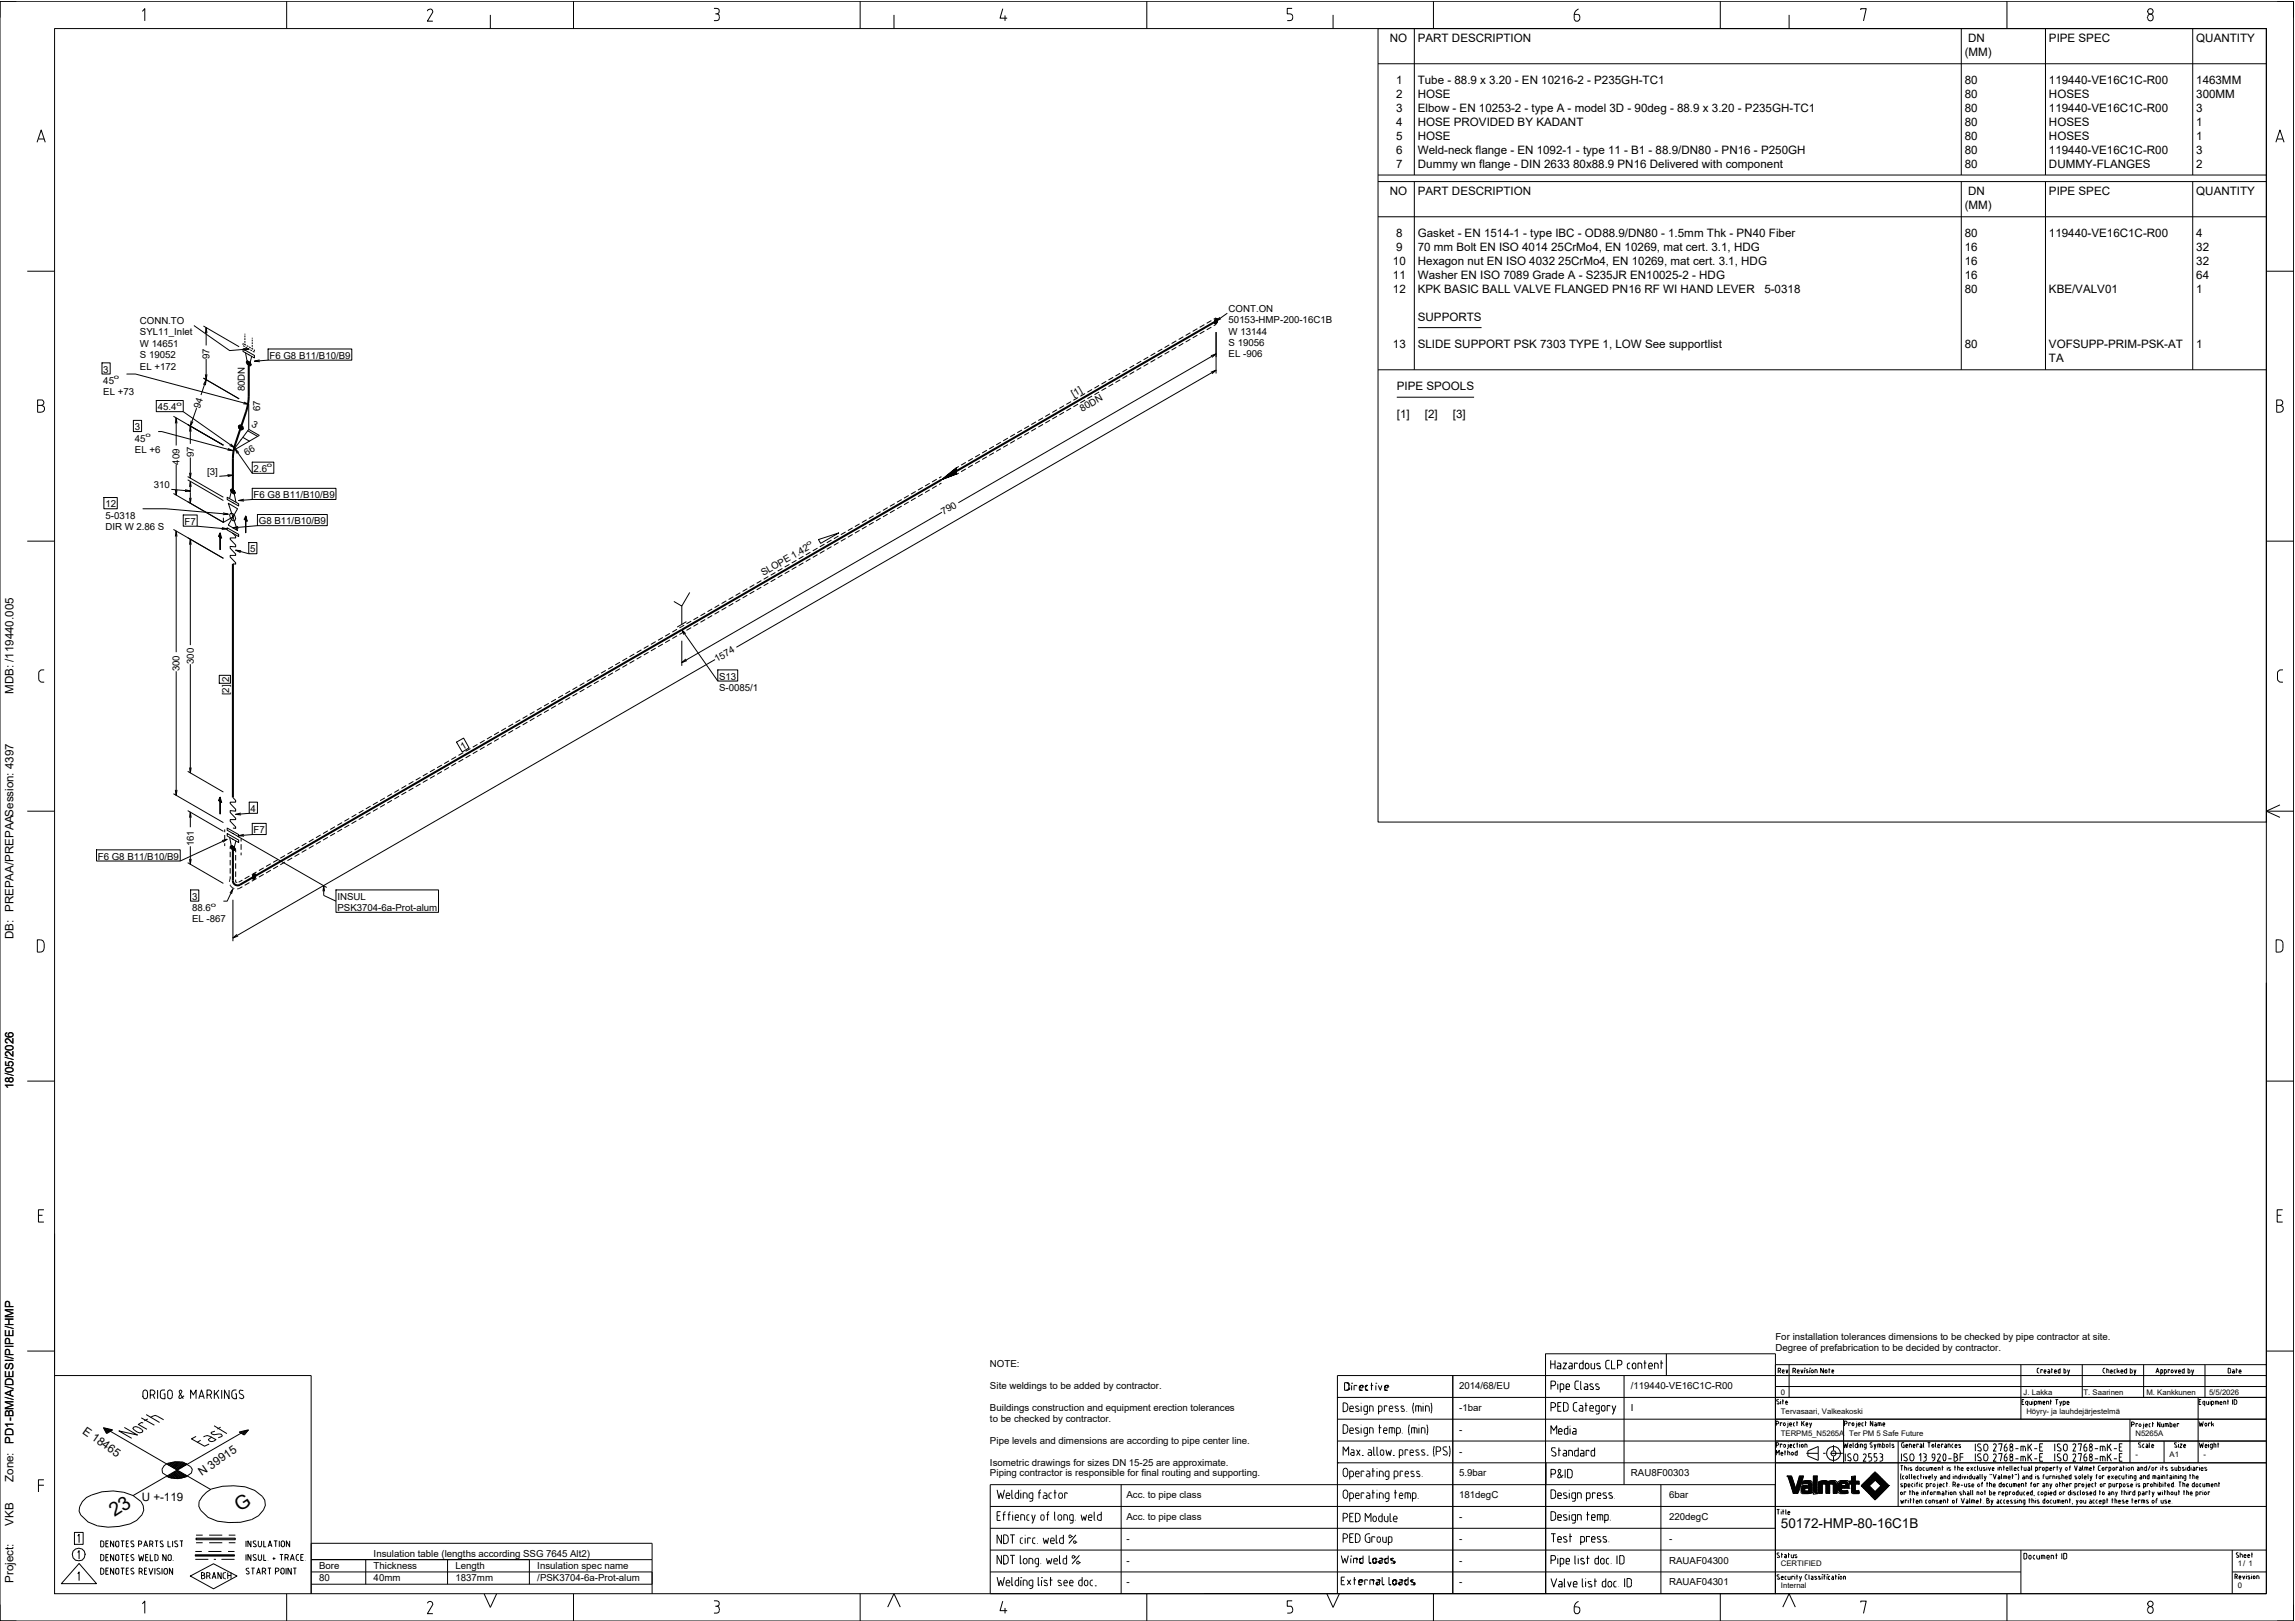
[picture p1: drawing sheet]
<svg xmlns="http://www.w3.org/2000/svg" width="841mm" height="594mm" viewBox="0 0 841 594" stroke-linecap="round" stroke-linejoin="round" font-family="sans-serif">
<defs><g id="words">
<g font-size="7.1">
<text x="42" y="556" transform="rotate(-33 42 556)">23</text>
<text x="87.9" y="554" transform="rotate(-33 87.9 554)">G</text>
</g>
<text font-size="5" x="652.6" y="560">50172-HMP-80-16C1B</text>
<g font-size="4.3">
<text x="5" y="254.2" transform="rotate(-90 5 254.2)">MDB: /119440.005</text>
<text x="5" y="344.2" transform="rotate(-90 5 344.2)">DB: PREPAA/PREPAASession: 4397</text>
<text x="5" y="399.1" transform="rotate(-90 5 399.1)">18/05/2026</text>
<text x="5" y="529" transform="rotate(-90 5 529)">PD1-BM/A/DESI/PIPE/HMP</text>
<text x="5" y="543" transform="rotate(-90 5 543)">Zone:</text>
<text x="5" y="559" transform="rotate(-90 5 559)">VKB</text>
<text x="5" y="580" transform="rotate(-90 5 580)">Project:</text>
</g>
<g font-size="4.2">
<text x="509.3" y="15.5">NO</text>
<text x="519.6" y="15.5">PART DESCRIPTION</text>
<text x="721.2" y="15.5">DN</text>
<text x="750.8" y="15.5">PIPE SPEC</text>
<text x="804.8" y="15.5">QUANTITY</text>
<text x="720" y="20.5">(MM)</text>
<text x="511.6" y="30.8">1</text>
<text x="511.6" y="35.9">2</text>
<text x="519.6" y="30.8">Tube - 88.9 x 3.20 - EN 10216-2 - P235GH-TC1</text>
<text x="519.6" y="35.9">HOSE</text>
<text x="720" y="30.8">80</text>
<text x="720" y="35.9">80</text>
<text x="750.8" y="30.8">119440-VE16C1C-R00</text>
<text x="750.8" y="35.9">HOSES</text>
<text x="804.8" y="30.8">1463MM</text>
<text x="804.8" y="35.9">300MM</text>
<text x="511.6" y="41">3</text>
<text x="519.6" y="41">Elbow - EN 10253-2 - type A - model 3D - 90deg - 88.9 x 3.20 - P235GH-TC1</text>
<text x="720" y="41">80</text>
<text x="750.8" y="41">119440-VE16C1C-R00</text>
<text x="804.8" y="41">3</text>
<text x="511.6" y="46.1">4</text>
<text x="519.6" y="46.1">HOSE PROVIDED BY KADANT</text>
<text x="720" y="46.1">80</text>
<text x="750.8" y="46.1">HOSES</text>
<text x="804.8" y="46.1">1</text>
<text x="511.6" y="51.2">5</text>
<text x="519.6" y="51.2">HOSE</text>
<text x="720" y="51.2">80</text>
<text x="750.8" y="51.2">HOSES</text>
<text x="804.8" y="51.2">1</text>
<text x="511.6" y="56.3">6</text>
<text x="519.6" y="56.3">Weld-neck flange - EN 1092-1 - type 11 - B1 - 88.9/DN80 - PN16 - P250GH</text>
<text x="720" y="56.3">80</text>
<text x="750.8" y="56.3">119440-VE16C1C-R00</text>
<text x="804.8" y="56.3">3</text>
<text x="511.6" y="61.4">7</text>
<text x="519.6" y="61.4">Dummy wn flange - DIN 2633</text>
<text x="576.5" y="61.4">80x88.9 PN16 Delivered with component</text>
<text x="720" y="61.4">80</text>
<text x="750.8" y="61.4">DUMMY-FLANGES</text>
<text x="804.8" y="61.4">2</text>
<text x="509.3" y="71.6">NO</text>
<text x="519.6" y="71.6">PART DESCRIPTION</text>
<text x="721.2" y="71.6">DN</text>
<text x="750.8" y="71.6">PIPE SPEC</text>
<text x="804.8" y="71.6">QUANTITY</text>
<text x="720" y="76.6">(MM)</text>
<text x="511.6" y="86.9">8</text>
<text x="519.6" y="86.9">Gasket - EN 1514-1 - type IBC - OD88.9/DN80 - 1.5mm Thk - PN40 Fiber</text>
<text x="720" y="86.9">80</text>
<text x="750.8" y="86.9">119440-VE16C1C-R00</text>
<text x="804.8" y="86.9">4</text>
<text x="511.6" y="92">9</text>
<text x="519.6" y="92">70 mm Bolt EN ISO 4014</text>
<text x="568.4" y="92">25CrMo4, EN 10269, mat cert. 3.1, HDG</text>
<text x="720" y="92">16</text>
<text x="804.8" y="92">32</text>
<text x="510.4" y="97.1">10</text>
<text x="519.6" y="97.1">Hexagon nut EN ISO 4032</text>
<text x="571" y="97.1">25CrMo4, EN 10269, mat cert. 3.1, HDG</text>
<text x="720" y="97.1">16</text>
<text x="804.8" y="97.1">32</text>
<text x="510.4" y="102.2">11</text>
<text x="510.4" y="107.3">12</text>
<text x="519.6" y="102.2">Washer EN ISO 7089 Grade A - S235JR EN10025-2 - HDG</text>
<text x="519.6" y="107.3">KPK BASIC BALL VALVE FLANGED PN16 RF WI HAND LEVER</text>
<text x="646.6" y="107.3">5-0318</text>
<text x="720" y="102.2">16</text>
<text x="720" y="107.3">80</text>
<text x="750.8" y="107.3">KBE/VALV01</text>
<text x="804.8" y="102.2">64</text>
<text x="804.8" y="107.3">1</text>
<text x="519.6" y="117.5">SUPPORTS</text>
<text x="510.4" y="127.7">13</text>
<text x="519.6" y="127.7">SLIDE SUPPORT PSK 7303 TYPE 1, LOW See supportlist</text>
<text x="720" y="127.7">80</text>
<text x="750.8" y="127.7">VOFSUPP-PRIM-PSK-AT</text>
<text x="804.8" y="127.7">1</text>
<text x="750.8" y="132.7">TA</text>
<text x="511.9" y="143">PIPE SPOOLS</text>
<text x="511.9" y="153.2">[1]</text>
<text x="522.1" y="153.2">[2]</text>
<text x="532.4" y="153.2">[3]</text>
<text x="30" y="525" transform="rotate(35 30 525)">E 18465</text>
<text x="74" y="541" transform="rotate(-35 74 541)">N 39915</text>
<text x="52" y="550">U +-119</text>
</g>
<g font-size="3.5">
<text x="51.3" y="118.7">CONN.TO</text>
<text x="450.2" y="114.2">CONT.ON</text>
<text x="450.2" y="118.4">50153-HMP-200-16C1B</text>
<text x="51.3" y="122.9">SYL11_Inlet</text>
<text x="450.2" y="122.6">W 13144</text>
<text x="51.3" y="127.1">W 14651</text>
<text x="51.3" y="131.2">S 19052</text>
<text x="76.8" y="131.6" transform="rotate(-90 76.8 131.6)">97</text>
<text x="98.8" y="131.4">F6 G8 B11/B10/B9</text>
<text x="450.2" y="126.8">S 19056</text>
<text x="450.2" y="130.9">EL -906</text>
<text x="37.9" y="136.6">3</text>
<text x="51.3" y="135.4">EL +172</text>
<text x="37.9" y="140.7">45</text>
<text x="89.7" y="143.4" transform="rotate(-90 89.7 143.4)">80DN</text>
<text x="37.9" y="144.9">EL +73</text>
<text x="73.2" y="149.9" transform="rotate(-71 73.2 149.9)">94</text>
<text x="393.3" y="145.5" transform="rotate(-30 393.3 145.5)">[1]</text>
<text x="57.8" y="150.3">45.4</text>
<text x="95.4" y="150.6" transform="rotate(-90 95.4 150.6)">67</text>
<text x="396.5" y="151" transform="rotate(-30 396.5 151)">80DN</text>
<text x="49.4" y="157.6">3</text>
<text x="49.4" y="161.8">45</text>
<text x="91.9" y="156.1" transform="rotate(30 91.9 156.1)">3</text>
<text x="49.4" y="165.9">EL +6</text>
<text x="71" y="167.6" transform="rotate(-90 71 167.6)">97</text>
<text x="90.4" y="167" transform="rotate(-30 90.4 167)">66</text>
<text x="65.8" y="170.2" transform="rotate(-90 65.8 170.2)">409</text>
<text x="93" y="172.9">2.6</text>
<text x="56.3" y="178.8">310</text>
<text x="75.9" y="174">[3]</text>
<text x="38.6" y="185.9">12</text>
<text x="93" y="182.5">F6 G8 B11/B10/B9</text>
<text x="38.6" y="190.1">5-0318</text>
<text x="345.8" y="188.8" transform="rotate(-30 345.8 188.8)">790</text>
<text x="38.6" y="194.2">DIR W 2.86 S</text>
<text x="67.6" y="192.3">F7</text>
<text x="94.9" y="192.1">G8 B11/B10/B9</text>
<text x="91.6" y="202.4">5</text>
<text x="279.7" y="211.2" transform="rotate(-30 279.7 211.2)">SLOPE 1.42</text>
<text x="65.8" y="246" transform="rotate(-90 65.8 246)">300</text>
<text x="71" y="243.3" transform="rotate(-90 71 243.3)">300</text>
<text x="262.7" y="242.7" transform="rotate(-30 262.7 242.7)">1574</text>
<text x="83.9" y="249.9" transform="rotate(-90 83.9 249.9)">2</text>
<text x="263.5" y="249.1">S13</text>
<text x="83.9" y="254.8" transform="rotate(-90 83.9 254.8)">[2]</text>
<text x="263.5" y="253.2">S-0085/1</text>
<text x="169.6" y="274.8" transform="rotate(-30 169.6 274.8)">1</text>
<text x="91.8" y="297.5">4</text>
<text x="93" y="305.3">F7</text>
<text x="71" y="310.1" transform="rotate(-90 71 310.1)">161</text>
<text x="35.8" y="315">F6 G8 B11/B10/B9</text>
<text x="70.4" y="329.7">3</text>
<text x="123.6" y="329.7">INSUL</text>
<text x="70.4" y="333.9">88.6</text>
<text x="123.6" y="333.9">PSK3704-6a-Prot-alum</text>
<text x="70.4" y="338">EL -867</text>
<text x="650.6" y="491.1">For installation tolerances dimensions to be checked by pipe contractor at site.</text>
<text x="650.6" y="495.1">Degree of prefabrication to be decided by contractor.</text>
<text x="362.8" y="501">NOTE:</text>
<text x="362.8" y="509">Site weldings to be added by contractor.</text>
<text x="534.7" y="509">2014/68/EU</text>
<text x="597.6" y="509">/119440-VE16C1C-R00</text>
<text x="362.8" y="517">Buildings construction and equipment erection tolerances</text>
<text x="362.8" y="521">to be checked by contractor.</text>
<text x="534.7" y="517">-1bar</text>
<text x="597.6" y="517">I</text>
<text x="534.7" y="525">-</text>
<text x="362.8" y="529">Pipe levels and dimensions are according to pipe center line.</text>
<text x="534.7" y="533">-</text>
<text x="362.8" y="537">Isometric drawings for sizes DN 15-25 are approximate.</text>
<text x="362.8" y="541">Piping contractor is responsible for final routing and supporting.</text>
<text x="534.7" y="541">5.9bar</text>
<text x="597.6" y="541">RAU8F00303</text>
<text x="412.7" y="549">Acc. to pipe class</text>
<text x="534.7" y="549">181degC</text>
<text x="611.6" y="549">6bar</text>
<text x="412.7" y="557">Acc. to pipe class</text>
<text x="534.7" y="557">-</text>
<text x="611.6" y="557">220degC</text>
<text x="412.7" y="565">-</text>
<text x="534.7" y="565">-</text>
<text x="611.6" y="565">-</text>
<text x="116.9" y="575">Bore</text>
<text x="136.9" y="570.5">Insulation table (lengths according SSG 7645 Alt2)</text>
<text x="136.9" y="575">Thickness</text>
<text x="166.9" y="575">Length</text>
<text x="196.9" y="575">Insulation spec name</text>
<text x="412.7" y="573">-</text>
<text x="534.7" y="573">-</text>
<text x="611.6" y="573">RAUAF04300</text>
<text x="116.9" y="579.5">80</text>
<text x="136.9" y="579.5">40mm</text>
<text x="166.9" y="579.5">1837mm</text>
<text x="196.9" y="579.5">/PSK3704-6a-Prot-alum</text>
<text x="412.7" y="581">-</text>
<text x="534.7" y="581">-</text>
<text x="611.6" y="581">RAUAF04301</text>
</g>
<g font-size="2.8">
<text x="652.6" y="511">0</text>
<text x="741.6" y="511">J. Lakka</text>
<text x="763.5" y="511">T. Saarinen</text>
<text x="786.5" y="511">M. Kankkunen</text>
<text x="809.5" y="511">5/5/2026</text>
<text x="652.6" y="518">Tervasaari, Valkeakoski</text>
<text x="742.6" y="518">Höyry- ja lauhdejärjestelmä</text>
<text x="652.6" y="526">TERPM5_N5265A</text>
<text x="677.6" y="526">Ter PM 5 Safe Future</text>
<text x="782.5" y="526">N5265A</text>
<text x="782.5" y="534">-</text>
<text x="795" y="534">A1</text>
<text x="807.5" y="534">-</text>
<text x="652.6" y="574">CERTIFIED</text>
<text x="820" y="574">1/ 1</text>
<text x="652.6" y="582">Internal</text>
<text x="820" y="582">0</text>
</g>
<g font-size="2.3">
<text x="41.8" y="139">o</text>
<text x="64.7" y="148.7">o</text>
<text x="53.3" y="160.1">o</text>
<text x="97.8" y="171.2">o</text>
<text x="295.9" y="199.9" transform="rotate(-30 295.9 199.9)">o</text>
<text x="77.2" y="332.2">o</text>
</g>
</g></defs>
<g fill="none" stroke="#000" stroke-width=".37">
<path d="M0 .5h840.5v593.5h-840.5zM6 .5h-6v6M20 10.5h810.5v573.5h-810.5zM52.2 4.2l.9-1v4.5M105 .5v10M157.6 3.4l-.8 .3-.2 .4M157.6 3.3a.96 .96 0 0 1 .8 1.5l-1.8 3h2M179.7 5.5v5M210.2 .5v10M261.6 3.1h1a1.03 1.03 0 0 1 .9 1.2 1.03 1.03 0 0 1-1.4 .8M262.6 5.1a.82 .82 0 0 1 .9 1M263.5 6.6a.82 .82 0 0 1-.9 1h-1"/>
<path d="M263.6 6.1v.5M315.2 .5v10M327.6 5.5v5M367.5 3.2l-1 3.5h2.6M368.3 5.7v2M420.2 .5v10M473.5 3.1h-1.8v2h1a1.26 1.26 0 0 1 1 1.2 1.26 1.26 0 0 1-1 1.3h-1M488.5 5.5v5M505 10.5h325.5v290.7h-325.5zM505 10.5h325.5M518.3 10.5v53.6M525.3 .5v10"/>
<path d="M576.9 5.3v1.5a1.08 1.08 0 0 0 1.3 .9 1.08 1.08 0 0 0 .7-1.4 .84 .84 0 0 0-.9-1M576.9 5.3h1M578.4 3.3a2.45 2.45 0 0 0-1.5 2.1M630.4 .5v10M655.6 5.5v5M681.9 3.7v-.5h2l-1 4.5M718.7 10.5v53.6M735.4 .5v10M749.6 10.5v53.6M786.9 6.2v.5M787 6.2a1.1 1.1 0 0 1 1.6-.9 1.1 1.1 0 0 1 .3 1.8 .99 .99 0 0 1-1.1 .5 .99 .99 0 0 1-.8-.9M803.5 10.5v53.6"/>
<path d="M834.5 .5h6v6M505 23.4h325.5M13.6 52.1l1.5-4.5 1.5 4.5M14.1 50.9h2.1M834 52.1l1.5-4.5 1.5 4.5M834.5 50.9h2.1M505 64.1h325.5M505 66.5h325.5M505 79.4h325.5M518.3 66.5v69M718.7 66.5v69M749.6 66.5v69"/>
<path d="M803.5 66.5v69M10 99.4h10M830.5 99.4h10M71.1 119.3l13 9.2 7.1-.6M74.5 119.5l13.1 7.6M441.3 119l-1.7 1M443.9 117.5l-1.7 1M443.9 119.9l-1.7 .9M445.6 116.7l.5 .1v1.2l-.5 .7-.5-.1v-1.2zM445.6 116.5l-.8 .5M445.6 118.9l-.8 .5M447 116.3l-1.4 1.4 1.8-.9"/>
<path d="M449.7 114.8l-4.1 2.9M37.4 133h3v4.1h-3zM46.4 137.1h3.3l41.5 11v9.2M74.5 138.5l13.1 7.6M75.3 137.2l.2 2 .4-2M75.3 122.1l.2-2 .4 2M75.5 131.6v7.6l-1.9 5.6M75.5 120.1v6.5M89 127.9l4.2 2.4v.9l-4.2-2.4zM89.1 126.7l.6 .3M89.2 127.7l2 .2-1.9 .5M89.2 126l-.2-.1v.5"/>
<path d="M89.5 126.1l.6 .4M89.7 122.3v.3M89.7 122.9v.7M89.7 123.9v.7M89.7 124.9v.7M89.7 125.9v.4M89.9 129.2l.7 3.7 .9 .5 .7-2.8M89.9 127.2l.7 .3M90.4 126.7l.6 .3M90.6 132.3l1 .6 .5 .8-.5 .4-1-.6-.3-.8zM90.8 127.7l.4 .2M91.2 127.9l.2 .1"/>
<path d="M91.3 127.1l.6 .4M91.7 128.2l.6 .3M92.2 127.7l.6 .3M92.4 123.8v.3M92.4 124.5v.6M92.4 125.5v.6M92.4 126.4v.7M92.4 127.4v.4M92.6 128.7l.6 .4M93.1 128.2l.1 .6M95.1 131.9l-1.9 .5 2 .2M98.2 127.9h30.7v4.1h-30.7z"/>
<path d="M98.2 132l-5 .4M405.4 139.8l-1.8 .9M407.9 138.3l-1.7 .9M410.5 136.8l-1.7 1M410.5 139.2l-1.7 1M413.1 135.3l-1.8 1M413.1 137.7l-1.8 1M415.6 133.8l-1.7 1M415.6 136.2l-1.7 1M418.2 132.3l-1.7 1M418.2 134.7l-1.7 1M420.8 130.8l-1.7 1"/>
<path d="M420.8 133.2l-1.7 1M423.3 129.3l-1.7 1M423.3 131.7l-1.7 1M425.9 127.9l-1.7 1M425.9 130.3l-1.7 1M428.5 126.4l-1.7 1M428.5 128.8l-1.7 1M431.1 124.9l-1.8 1M431.1 127.3l-1.8 1M433.6 123.4l-1.7 1M433.6 125.8l-1.7 1M436.2 121.9l-1.7 1"/>
<path d="M436.2 124.3l-1.7 1M438.8 120.4l-1.7 1M438.8 122.8l-1.7 1M441.3 121.4l-1.7 .9M443.7 130.4l1.9-.7-1.5 1.3M443.7 136.4l1.9-.7-1.5 1.3M445.6 121.7v15.2M445.6 129.7l-94.4 54.5M445.6 135.7l-175.8 101.5M505 135.5h325.5M519.6 120.1h23.3M13.8 146.6h1.3a1 1 0 0 1 1 1 1 1 0 0 1-1 .9 1.25 1.25 0 0 1 1.2 1.3 1.25 1.25 0 0 1-1.2 1.3h-1.3z"/>
<path d="M13.8 148.5h1.3M48.9 154.1h3v4h-3zM57.3 146.8h9.9v4.1h-9.9zM58 158.1h1.3l26.1 7.1M63.6 152.5l18.3 10.6M64.3 155.2l.3-2 .3 2M64.6 153.2v10M67.2 150.9l18.7 13.2M69.5 158.1l.2-2 .4 2M70.1 154.2l-.4 1.9 1-1.6M72.1 149.5l-2.4 6.6v6.5M74.5 141l1-1.8-.2 2"/>
<path d="M87.4 156.1l.5-.4 1 .7 .3 .7-.7 .5-1-.7zM89.4 147.3l1.8 .8-2-.1M90.7 157.8l3.7 2.1M91.2 157.3l3.8 2.2-9.6 5.7M91.2 157.3l-5.8 7.9M371.9 159.1l-1.7 .9M374.5 157.6l-1.7 1M374.5 160l-1.7 1M377.1 156.1l-1.8 1M377.1 158.5l-1.8 1M379.6 154.6l-1.7 1M379.6 157l-1.7 1"/>
<path d="M382.2 153.1l-1.7 1M382.2 155.5l-1.7 1M384.8 151.6l-1.8 1M384.8 154l-1.8 1M387.3 150.1l-1.7 1M387.3 152.5l-1.7 1M389.9 148.7l-1.7 .9M389.9 151.1l-1.7 1M392.5 147.2l-1.7 1M392.5 149.6l-1.7 1M395.1 145.7l-1.8 1M395.1 148.1l-1.8 1"/>
<path d="M397.6 144.2l-1.7 1M397.6 146.6l-1.7 1M400.2 142.7l-1.7 1M400.2 145.1l-1.7 1M402.8 141.2l-1.7 1M402.8 143.6l-1.7 1M405.4 142.2l-1.8 .9M407.9 140.7l-1.7 .9M511.9 145.6h28.3M834.3 146.6h1.2a1 1 0 0 1 1 1 1 1 0 0 1-1 .9 1.25 1.25 0 0 1 1.2 1.3 1.25 1.25 0 0 1-1.2 1.3h-1.2zM834.3 148.5h1.2M62.8 179.3l6.9 .6"/>
<path d="M64.3 179.4l.3 2 .3-2M64.6 170.2v11.2M67.8 179.4l1.9 .5-1.9 .2M68.8 175.8l13.1 7.6M68.8 174.6l13.1 7.6M69.5 178.4l.2-2 .4 2M69.5 173.2l.2 2 .4-2M69.7 167.6v7.6M69.7 176.4v8M83.3 173.9l2.1 .2-1.9 .5M83.6 164.3l1.8 .9-2.1-.3M84.6 162.6l1.3 1.5-1.8-.9"/>
<path d="M84.8 179.2l1 .6 .5 .8-.5 .4-1-.6-.3-.8zM85.4 174.1l-5.1 .4M86.1 164.4l6.3 9M87.5 165.8l-1.4-1.4 .8 1.8M88.4 160.9v.2M88.9 160.2l2.6 1.5M92.4 178.9h30.7v4.1h-30.7zM92.4 169.3h7.9v4.1h-7.9zM338.1 178.6l-1.7 1M340.7 177.1l-1.7 1M340.7 179.5l-1.7 1M343.3 175.6l-1.7 1"/>
<path d="M343.3 178l-1.7 1M345 174.6l-.9 .5M345 177l-.9 .5M350.5 172.6v-1.3l-5.5 4.5 5.5-2.1v-2.2l-5 4 5-1.9v-2l-4.4 3.6 4.4-1.7v-1.7l-3.9 3 3.9-1.5v-1.3l-3.4 2.6 3.4-1.4v-1.1l-2.8 2.1 2.8-1.2v-.7l-2.4 1.7 2.4-1.2v-.4l-1.8 1.2 1.8-.9-5.5 3.1M351.3 170.9l-.8 .5M351.3 173.3l-.8 .5M353.9 169.4l-1.7 1M353.9 171.9l-1.7 1M356.5 168l-1.7 1M356.5 170.4l-1.7 .9M359.1 166.5l-1.7 1M359.1 168.9l-1.7 1"/>
<path d="M361.6 165l-1.7 1M361.6 167.4l-1.7 1M364.2 163.5l-1.7 1M364.2 165.9l-1.7 1M366.8 162l-1.7 1M366.8 164.4l-1.7 1M369.3 160.5l-1.7 1M369.3 163l-1.7 .9M371.9 161.4l-1.7 1M10 198.3h10M38.1 182.3h4.9v4.1h-4.9zM52.3 186.4h8.5l22.9 2"/>
<path d="M63.6 194l18.3 10.6-13.1-7.6M63.6 180.8l18.3 10.6M64.3 196.6l.3-2 .3 2M64.6 194.6v44.4M67.2 188.7h5.1v4.1h-5.1zM69.5 199.6l.2-2 .4 2M69.5 182.4l.2 2 .4-2M69.7 197.6v38.8M72.3 192.8l10.9 1M80.7 195.3l.5 1.9-1.2-.7 .7-1.2v6.1zM81.3 193.3l1.9 .5-2 .2M81.8 187.9l1.9 .5-2 .2"/>
<path d="M83.2 193.4l4.3 2.4v.8l-4.3-2.4zM83.2 182.2l4.3 2.4v.8l-4.3-2.4zM83.7 184.4l3.3 10-3.3-2 3.3-6zM84.1 182.6l.7-2.8 .9 .6 .8 3.6M84.5 188.1a1.79 1.79 0 0 1 1.5 2.7h-.6l-.9-.9-.4-1.2zM85.4 195.4l1 1.1v.6h-2v.5l2 2.1v.7l-2-.2v.7l2 2.1v.5h-2v.6l2 2.1v.5l-1-.1M85.4 189.4l-3.5 2v-1.7M87.3 192.9l-1.9 .5 2 .2M89.4 182.9l-1.9 .5 1.9 .2M90.1 189.1l.5 1.9-1.2-.7 .7-1.2v6.1zM91.2 198.8h2.9v4.1h-2.9zM92.4 183l-4.9 .4"/>
<path d="M94.3 188.5h25.6v4.1h-25.6zM94.3 192.6l-8.9 .8M299.9 197.7l7.4-2.4-6.6 3.8zM302.1 199.4l-1.7 1M304.7 197.9l-1.7 1M307.3 196.4l-1.7 1M307.3 198.8l-1.7 1M309.9 194.9l-1.8 1M309.9 197.3l-1.8 1M312.4 193.4l-1.7 1M312.4 195.8l-1.7 1M315 192l-1.7 1"/>
<path d="M315 194.4l-1.7 .9M317.6 190.5l-1.8 1M317.6 192.9l-1.8 1M320.1 189l-1.7 1M320.1 191.4l-1.7 1M322.7 187.5l-1.7 1M322.7 189.9l-1.7 1M325.3 186l-1.7 1M325.3 188.4l-1.7 1M327.9 184.5l-1.8 1M327.9 186.9l-1.8 1M330.4 185.4l-1.7 1"/>
<path d="M330.4 183.1l-1.7 .9M333 184l-1.7 1M333 181.6l-1.7 .9M335.6 182.5l-1.8 1M335.6 180.1l-1.8 1M338.1 181l-1.7 1M345.2 187.7l-95.4 55.1M830.5 198.3h10M86.4 201.6l4.8 1.3M88.4 201.8l-2-.2 1.8 .9M252.7 217.1l-2.9 5-2.9-1.7M268.7 218.7l-1.7 1"/>
<path d="M271.3 217.2l-1.7 1M271.3 219.6l-1.7 1M273.8 215.7l-1.7 1M273.8 218.1l-1.7 1M276.4 214.2l-1.7 1M276.4 216.6l-1.7 1M279 212.8l-1.7 1M279 215.2l-1.7 .9M281.5 211.3l-1.6 1M281.5 213.7l-1.6 .9M284.1 209.8l-1.7 1M284.1 212.2l-1.7 1"/>
<path d="M286.7 208.3l-1.7 1M286.7 210.7l-1.7 1M289.3 206.8l-1.7 1M289.3 209.2l-1.7 1M291.8 205.3l-1.7 1M291.8 207.7l-1.7 1M294.4 203.8l-1.7 1M294.4 206.2l-1.7 1M297 202.4l-1.7 .9M297 204.7l-1.7 1M299.6 200.9l-1.8 1M299.6 203.3l-1.8 1"/>
<path d="M302.1 201.8l-1.7 1M304.7 200.3l-1.7 1M232.4 239.6l-1.7 1M235 238.1l-1.7 1M237.7 236.6l-1.8 1M237.7 239l-1.8 1M240.3 235.1l-1.8 1M240.3 237.5l-1.8 1M242.9 233.6l-1.8 1M242.9 236l-1.8 1M245.5 234.5l-1.7 1M245.5 232.1l-1.7 1"/>
<path d="M248.1 233l-1.7 1M248.1 230.6l-1.7 1M249.8 222.1v6.7M249.8 234.8v9.2M249.8 230.8l13.2 18.8M250.7 229.1l-1.7 1M250.7 231.5l-1.7 1M251.3 232.2l-1.5-1.4 .8 1.8M251.5 227.8l-3.3 2M253.3 227.6l-1.7 1M253.3 230l-1.7 1M255.9 226.1l-1.8 1"/>
<path d="M255.9 228.5l-1.8 1M258.4 224.7l-1.7 .9M258.4 227l-1.7 1M261 223.1l-1.7 1M261 225.5l-1.7 1M263.6 221.7l-1.7 1M263.6 224.1l-1.7 1M266.1 220.2l-1.7 1M266.1 222.6l-1.7 1M268.7 221.1l-1.7 1M16.2 245.5a1.56 1.56 0 0 0-1.9 .7v3.1a1.56 1.56 0 0 0 1.9 .7M64.6 246v45.4"/>
<path d="M69.7 243.4v39.9M80.3 247.5h4.2v2.9h-4.2zM198.5 259.2l-1.8 1M201.1 257.7l-1.7 1M203.7 256.2l-1.7 1M203.7 258.6l-1.7 1M206.3 254.7l-1.7 1M206.3 257.1l-1.7 1M208.9 253.2l-1.7 1M208.9 255.6l-1.7 1M211.5 251.7l-1.7 1M211.5 254.1l-1.7 1"/>
<path d="M214.1 250.2l-1.7 1M214.1 252.6l-1.7 1M216.8 248.7l-1.8 1M216.8 251.1l-1.8 1M219.4 247.2l-1.8 1M219.4 249.6l-1.8 1M222 245.7l-1.8 1M222 248.1l-1.8 1M224.6 244.2l-1.7 1M224.6 246.5l-1.7 1.1M227.2 242.7l-1.7 1M227.2 245l-1.7 1.1"/>
<path d="M229.8 241.1l-1.7 1M229.8 243.5l-1.7 1.1M232.4 242l-1.7 1M235 240.5l-1.7 1M251.3 241.5l-1.5 1.3 1.9-.7M262 241.7l-176.6 102M263 245.5h7.3v4.1h-7.3zM836.6 245.5a1.5 1.5 0 0 0-2 1.1l.1 2.7a1.6 1.6 0 0 0 1.9 .7M164.5 278.8l-1.7 1M167.1 277.3l-1.7 1M167.1 279.7l-1.7 1M167.3 271.9l2.6-1.4 2 3.5-2.5 1.6z"/>
<path d="M169.8 275.8l-1.8 1M169.8 278.2l-1.8 1M172.4 274.3l-1.8 1M172.4 276.7l-1.8 1M175 272.8l-1.8 1M175 275.2l-1.8 1M177.6 271.3l-1.7 1M177.6 273.7l-1.7 1M180.2 269.8l-1.7 1M180.2 272.2l-1.7 1M182.8 268.3l-1.7 1M182.8 270.7l-1.7 1"/>
<path d="M185.4 266.8l-1.7 1M185.4 269.2l-1.7 1M188 265.3l-1.7 1M188 267.7l-1.7 .9M190.7 263.8l-1.8 1M190.7 266.1l-1.8 1M193.3 262.3l-1.8 1M193.3 264.6l-1.8 1.1M195.9 260.7l-1.8 1M195.9 263.1l-1.8 1M198.5 261.6l-1.8 1M201.1 260.1l-1.7 1"/>
<path d="M10 297.2h10M63.6 290.9l18.3 10.5M64.3 289.4l.3 2 .3-2M68.8 297l13.1 7.6M68.8 282.6l13.1 7.6M69.5 299.6l.2-2 .4 2M69.5 281.3l.2 2 .4-2M69.7 297.6v5.5M80.7 292.1l.5 1.9-1.2-.7 .7-1.2v6.1zM85.4 292.2l1 1.1v.6h-2v.5l2 2.1v.7l-2-.2v.7l2 2.1v.5h-2v.6l2 2.1v.5l-1-.1M88.3 297.9l-1.9 .5 2 .2M91.3 293.9h3v4.1h-3z"/>
<path d="M91.3 298l-4.9 .4M128 299.9l-1.8 1M130.6 298.4l-1.8 1M133.2 296.9l-1.7 1M133.2 299.3l-1.7 1M135.8 295.4l-1.8 1M135.8 297.8l-1.8 1M138.4 293.9l-1.7 1M138.4 296.3l-1.7 1M141 292.4l-1.7 1M141 294.8l-1.7 1M143.6 290.9l-1.7 1"/>
<path d="M143.6 293.3l-1.7 1M146.2 289.4l-1.7 1M146.2 291.8l-1.7 1M148.9 287.9l-1.8 1M148.9 290.3l-1.8 1M151.5 286.3l-1.8 1.1M151.5 288.8l-1.8 1M154.1 284.9l-1.7 1M154.1 287.2l-1.7 1M156.7 283.4l-1.8 1M156.7 285.7l-1.8 1M159.3 281.8l-1.7 1"/>
<path d="M159.3 284.2l-1.7 1M161.9 280.3l-1.7 1M161.9 282.7l-1.7 1M164.5 281.2l-1.7 1M830.5 297.2h10M830.5 297.2l5 2.3M835.5 294.9l-5 2.3M35.4 311.4h30.6v4.1h-30.6zM68.8 316.1l13.1 7.6M69.5 314.7l.2 2 .4-2M69.7 310.1v6.6M81.3 308l1.9-.5-1.5 1.1"/>
<path d="M82.3 303.9v1M82.3 306v2M82.3 309v1M83.2 305.4l4.3 2.4v.9l-4.3-2.4zM83.2 303.4l4.3 2.4v.8l-4.3-2.4zM83.2 307.5l-17.2 8M84.1 306.7l.7 3.7 .9 .5 .8-2.8M84.4 310.1v1M84.4 312.1v2M84.4 315.1v2M84.4 318.1v2M84.5 310.2l.3-.4 1 .6 .5 .8-.5 .4-1-.6z"/>
<path d="M86.4 311.3v1M86.4 313.3v2M86.4 316.3v2M86.4 319.3v2M87 306.4l32.7 18.8M88.4 307.3v1M88.4 309.3v2.1M88.4 312.4v1M89.4 305.7l-1.9 .5 1.9 .2M92.4 301.7h5.1v4.1h-5.1zM92.4 305.8l-4.9 .4M94 319.5l-1.7 1"/>
<path d="M96.6 318l-1.7 1M99.2 316.5l-1.7 1M99.2 318.9l-1.7 1M101.9 315l-1.8 1M101.9 317.4l-1.8 1M104.5 313.5l-1.8 1M104.5 315.9l-1.8 1M107.1 312l-1.8 1M107.1 314.4l-1.8 1M109.7 310.5l-1.8 1M109.7 312.9l-1.8 1M112.3 309l-1.7 1"/>
<path d="M112.3 311.4l-1.7 1M114.9 307.5l-1.7 1M114.9 309.9l-1.7 1M117.5 305.9l-1.7 1.1M117.5 308.3l-1.7 1M120.1 304.4l-1.7 1.1M120.1 306.8l-1.7 1M122.8 303l-1.8 .9M122.8 305.3l-1.8 1M125.3 301.4l-1.7 1M125.3 303.8l-1.7 1M128 302.3l-1.8 1"/>
<path d="M130.6 300.8l-1.8 1M69.8 326.1h3.1v4.1h-3.1zM84.1 323.1v.1M84.2 327.3l1.2-1.6-.6 1.9M84.3 324.2l.6 .9 1 .5M84.3 322.1l-.2 1M84.4 321.1v1M85.4 325.7l-2.2 4.5h-1.3M85.4 329.7v15.2M86.4 322.3v1h.5M88.8 322.5l-1.3 .7M88.8 324.9l-1.9 .8"/>
<path d="M91.4 321l-1.7 1M91.4 323.4l-1.7 1M93.1 320.2l.5 .1v1.2l-.5 .7-.5-.1v-1.2zM94 321.9l-1.7 1M96.6 320.4l-1.7 1M118.3 326.6l.3-2 .3 2M118.6 324.6v3.5l4.5 2.1M123.1 326.1h37.6v8.2h-37.6zM13.7 344.4h1.1a1.4 1.4 0 0 1 1.4 1.3v1.8a1.4 1.4 0 0 1-1.4 1.4h-1.1zM86.8 342.4l-1.4 1.3 1.9-.7M834.1 344.4h1.1a1.36 1.36 0 0 1 1.4 1.3v1.8a1.36 1.36 0 0 1-1.4 1.4h-1.1zM830.5 360.2v139.9"/>
<path d="M10 396.2h10M830.5 396.2h10M14.1 445.3h1.5M16.1 443.3h-2v4.5h2M20 452.1v50M834.5 445.3h1.5M836.5 443.3h-2v4.5h2M10 495.1h10M568.3 498.5v3.1M568.3 499.9h1.5M569.8 498.5v3.1M570.7 499.5l.9 .1 .4 .4v1.6h-.8a.5 .5 0 0 1-.6-.5 .5 .5 0 0 1 .6-.5h.8"/>
<path d="M572.7 499.5h1.4l-1.4 2.1h1.4M575.1 499.5l.9 .1 .1 .3v1.7h-.9a.51 .51 0 0 1-.3-.6 .51 .51 0 0 1 .4-.4h.8M578 499.9v-.4h-1v2.1M580.1 498.5v3.1h-1.1l-.2-.6 .1-1.3 1.2-.2M580.9 499.9l.1-.1a.71 .71 0 0 1 .8-.2 .71 .71 0 0 1 .4 .6v.9l-.4 .5a.63 .63 0 0 1-.6-.1 .63 .63 0 0 1-.3-.6zM583 499.5v1.7l.4 .4h1v-2.1M586.4 499.7a.67 .67 0 0 0-.8-.2 .67 .67 0 0 0-.5 .7l1.3 .7a.55 .55 0 0 1-.1 .7 .55 .55 0 0 1-.8 0l-.4-.1M589.8 498.5h-.8l-.6 .6 .1 2.1 .3 .4h1M590.5 498.5v3.1h1.4M597.3 499.5l-.7 .1-.3 .4v1.2l.3 .4h.7M598.3 499.8a.6 .6 0 0 1 .8-.3 .6 .6 0 0 1 .3 .7v.7a.66 .66 0 0 1-.6 .7 .66 .66 0 0 1-.7-.7zM602.3 499.5h1"/>
<path d="M602.7 498.5v3.1M608.4 499.5h1M608.7 498.5v3.1M610.6 496.1v8M830.5 495.1h10M20 504.1h94v79.9M51.8 519.6l4.8 2.6M52.7 509.6a.83 .83 0 0 1 .9-.2 .83 .83 0 0 1 .5 .9v1.4a.85 .85 0 0 1-.9 .9 .85 .85 0 0 1-.8-.9v-1.4zM53.6 518.4l4.9 2.9M54.2 520l-1.3 .7M55.1 511.2h.8a.91 .91 0 0 0 .9-.9 .91 .91 0 0 0-.9-.9h-.8v3.2M55.2 519.4l1.7-.7 3.1 1.6"/>
<path d="M56.1 511.2l.7 1.4M57.8 509.4v3.2M60.5 509.4l-1.3 .1a2.39 2.39 0 0 0 0 2.9l1.3 .2v-1.8h-.5M63.1 510.3a.82 .82 0 0 0-.8-1 .82 .82 0 0 0-.8 1v1.4a.82 .82 0 0 0 .8 .9 .82 .82 0 0 0 .8-.9M63.2 510.3v1.4M65.7 510.2l1.5 2.4M65.8 510.2l-.1-.3 .5-.5 .5 .5-1.1 1.9 .1 .6h.6l1.2-.9M69.8 512.6v-3.2l1 1.8 1-1.8v3.2M72.9 512.6l1-3.2 1 3.2M73.2 511.7h1.3M75.9 511.2l1.2-.1a.91 .91 0 0 0 .5-1 .91 .91 0 0 0-.8-.7h-.9v3.2M76.9 511.2l.6 1.4"/>
<path d="M78.6 509.4v3.2M79.2 510.6l1 2M80.2 509.4l-1.6 1.9M81.2 509.4v3.2M83.9 509.4v3.2l-1.7-3.2v3.2M86.6 509.4l-1.1 .1-.6 .8 .2 1.8 .7 .5h.8v-1.8h-.5M88.4 509.4a.75 .75 0 0 0-.7 .5 .75 .75 0 0 0 .3 .9l.9 .4 .5 .7-.1 .3a1.01 1.01 0 0 1-1.7 0M88.4 509.5l.8 .1M490.1 512.1h.1M490.1 512.1h340.4M492.2 517.3h.1M492.2 514.1l1.4 .3 .3 .7-.3 1.9-.6 .3h-.8z"/>
<path d="M493.4 509.5h.1M493.4 506.7h.1M493.4 506.7h-.7v2.8h.7M493.4 506.7l.3 .1M493.7 506.8h.1M493.7 506.8l.2 .1M493.8 509.4h.1M493.8 509.4l-.4 .1M493.9 506.9h.1M493.9 506.9l.3 .3M494.1 509.2h.1M494.1 509.2l-.3 .2"/>
<path d="M494.2 508.9h.1M494.2 507.2h.1M494.2 508.9l-.1 .3M494.2 507.2l.1 .4M494.3 508.7h.1M494.3 507.6h.1M494.3 508.7l-.1 .2M494.3 507.6v1.1M494.6 516.2h1.4l-.2-.8-.5-.2-.5 .2-.2 1.4 .1 .4 1.3 .1M495.3 506.9h.1M495.3 507.7v1.8M497.2 508v-.3h-1v1.8"/>
<path d="M497.9 515.4l-.7-.2-.5 .5 1.1 .7 .2 .7-.3 .2-1-.2M498.1 508.3h.1M498.1 508.3l.1 1M498.2 509.3h.1M498.2 508.1h.1M498.2 509.3l.2 .2M498.2 508.1l-.1 .2M498.4 509.5h.1M498.4 507.8h.1M498.4 509.5h1M498.4 507.8l-.2 .3M498.6 509.5h.1"/>
<path d="M498.6 507.7h.1M498.6 507.7h.4M498.6 507.7l-.2 .1M498.8 507.7h.1M498.8 514.1v.2M498.8 515.2v2.1M499 507.7h.1M499 507.7l.3 .2M499.3 507.9h.1M499.3 507.9l.1 .3M499.4 508.2h.1M499.4 508.2v.4h-1.3"/>
<path d="M500.3 508.2h.1M500.3 508.2l.1 .9M500.4 509.3h.1M500.4 509.1h.1M500.4 508h.1M500.4 509.3l.3 .2M500.4 509.1v.2M500.4 508l-.1 .2M500.6 507.7h.1M500.6 507.7h.7M500.6 507.7l-.2 .3M500.7 509.5h.1"/>
<path d="M500.7 509.5h.6M500.9 509.5h.1M501.1 517.3l-1.2-.2-.1-1.3 .5-.6h.8v2.5l-.2 .5-1 .1M501.9 517.3v-2.1l1.2 .2 .1 1.9M502.3 507.7h.9M502.6 506.7v2.8M504.2 506.9h.1M504.2 507.7v1.8M505.1 507.7l.7 1.8 .6-1.8M505.2 517.3h.7l.6-.6v-.9l-.6-.6h-.7v3.1M507.4 509.3h.1M507.4 508.3h.1"/>
<path d="M507.4 508.1h.1M507.4 509.3l.2 .2M507.4 508.1v1.2M507.6 509.5h.1M507.6 507.8h.1M507.6 509.5h1M507.6 507.8l-.2 .3M507.8 509.5h.1M507.8 507.7h.1M507.8 507.7h.5M507.8 507.7l-.2 .1M508.1 507.7h.1"/>
<path d="M508.3 507.7h.1M508.3 515.5v-.3h-1v2.1M508.3 507.7l.2 .2M508.5 507.9h.1M508.5 507.9l.1 .3M508.6 508.2h.1M508.6 508.2v.4h-1.2M509.1 516.2h1.3l-.1-.8-.5-.2-.5 .2-.2 1.4 .2 .4 1.1 .1M512.4 515.4l-.7-.2-.4 .1-.1 .4 1.1 .7 .2 .7-.3 .2-.9-.2M514.5 515.4l-.7-.2-.4 .5 1.1 .7 .1 .7-.3 .2-.9-.2M515.5 517.1v.2M518 514.1l-.3 1.5 .3 2.3"/>
<path d="M518.8 517.3v-2.1l1.9 .2 .1 1.9M519.8 515.2v2.1M521.5 514.1v.2M521.5 515.2v2.1M522.4 517.3v-2.1l1.2 .2 .2 1.9M524.4 514.1l.3 1.5-.3 2.3M532.4 504.1v79.9M566.4 504.1v79.9v-87.9h84.2v87.9h-287.7v-40h287.7M568.4 507.8h.9a.85 .85 0 0 0 .8-.9 .85 .85 0 0 0-.8-.8h-.9v3.1M568.4 515.8h.9a.9 .9 0 0 0 .8-.9 .9 .9 0 0 0-.8-.9h-.9v3.2M570.8 506.1v.1M570.8 507.1v2.1"/>
<path d="M570.8 515.4h1.1M571.7 509.2h.9l.5-.5v-1.1l-.5-.5h-.9v3.2M572.2 514h-1.4v3.2h1.4M573.6 517.1a.88 .88 0 0 0 1-.9l-.2-1.8-.5-.4h-.9v3.2h.6M573.9 508.2h1.2a.76 .76 0 0 0 0-.8 .76 .76 0 0 0-.8-.3l-.4 .6 .1 1.4 1.1 .1M577.3 517.2h.7M578 514h-.9l-.6 .6v1.9l.5 .6h.3M578.6 506.1h-1.1l-.4 .6 .1 2.1 .6 .4h.8M578.9 515.1h.9l.2 .6v1.5h-.9M579.2 506.1v2.9l.5 .2M580 516.1h-1a.51 .51 0 0 0-.3 .5 .51 .51 0 0 0 .4 .5M580.7 507.1h.6l.5 .5v1.6l-1-.1a.5 .5 0 0 1-.2-.5 .5 .5 0 0 1 .3-.4h.9"/>
<path d="M580.8 515.1h.9M581.1 514v3.2M582.6 515.8v.8M582.6 516.6l.2 .5h.3M582.6 515.8a.69 .69 0 0 1 .9-.7 .69 .69 0 0 1 .4 1h-1.3M583.1 517.2h.8M583.7 507.3a.68 .68 0 0 0-.7-.3 .68 .68 0 0 0-.4 .6l1.2 .8 .1 .4a.73 .73 0 0 1-.5 .5 .73 .73 0 0 1-.8-.3M585.8 507.3a.62 .62 0 0 0-.7-.2 .62 .62 0 0 0-.4 .6l1.2 .7a.68 .68 0 0 1-.3 .8 .68 .68 0 0 1-.9-.2M586 517.2l-1.2-.2v-1.8l1.2-.1v2.7l-.4 .4h-.8M586.9 515.3l.4-.2a.61 .61 0 0 1 .9 .7v.7a.66 .66 0 0 1-.7 .7 .66 .66 0 0 1-.7-.7zM589.9 515.4v-.3h-1v2.1M590.7 515.1l.7 2.1"/>
<path d="M592.1 515.1l-1 3.1h-.4M592.7 500.2h.8a.85 .85 0 0 0 .8-.9 .85 .85 0 0 0-.8-.8h-.8v3.1M595.1 504.1v39.9M600.2 501.6v-2.1l1.2 .2 .2 1.9M604.1 500.6h1.4a.74 .74 0 0 0-.4-1.1 .74 .74 0 0 0-1 .7l.1 1.2 1.3 .2M606.3 501.6v-2.1l1 .1 .3 .4v1.6M650.6 500.1h179.9v12M650.6 512.1v16M650.6 508.1h179.9M651.3 513.6l.5 .2M651.4 512.9l-.3 .2 .2 .4M651.4 512.8l.4 .1"/>
<path d="M651.6 502.4h.5l.4 .8M651.8 513.9v.6l-.7-.1M652.1 502.3l.3-.1v-.7l-.8-.1v1.8M652.5 512.8v.1M652.5 513.4v1.2M653.1 513.4h.6M653.2 502.8l.2 .3M653.3 512.8v1.8M653.4 503.2h.5M653.8 502.4l-.1-.3h-.5l-.1 .7M653.9 502.4l-.8 .1M654.4 514.3l.2 .3h.5"/>
<path d="M654.5 501.9l.3 1.3 .4-1.3M655 513.8l-.4-.4-.3 .9M655.1 513.8v.2h-.8M655.6 500.1v12M657 502.4h.5M657.5 502.3l.5-.6-1-.3v1.8M657.6 502.4l.4 .8M658.8 503.2h.6M659.3 502.4l-.3-.4a.71 .71 0 0 0-.3 1.1h.1M659.4 502.4l-.8 .1M659.9 501.9l.4 1.3 .4-1.3M661.2 501.4h.1"/>
<path d="M661.2 501.9v1.3M661.9 503l.5 .1M662.5 502.1l-.4-.2-.3 .3 .7 .4-.2 .5M663.2 501.4h.1M663.2 501.9v1.3M663.7 502.4v.4M663.8 502.4l.4-.4 .3 .4M663.8 502.8l.4 .3 .3-.3M664.6 502.4v.4M665.8 502.3l-.2-.4h-.5v1.3M665.9 502.3v.9M668.2 501.4v1.8l-1-1.8v1.8"/>
<path d="M668.9 502.1h.5l.1 .3-.3 .7-.4-.3zM670.1 501.9h.6M670.3 501.4v1.8M671.3 502.5l.7-.1-.6-.3-.1 .7 .3 .3M671.6 503.2h.4M740.6 500.1v19.9M740.9 513.7h.6M741.7 512.9h-.8v1.8h.8M742.2 513.8v.5M742.4 513.8l.6-.3v1.7M742.4 514.3l.3 .4h.3M743.6 513.5v.8"/>
<path d="M744.5 513.5v1.2h-.6l-.3-.4M744.9 512.9v.1M744.9 513.5v1.2M746.3 513.8l-.8-.3v1.7M746.3 514.3l-.4 .4h-.4M746.4 513.8v.5M746.9 503.2h.4M747.3 501.4l-.7 .1-.1 .3v.9l.4 .4M747.4 513.5v1.2M747.9 513.8l-.3-.3h-.8v1.2M748 513.8v.9M748.4 502.2v-.3h-.6v1.3"/>
<path d="M748.6 514.1h.7l-.1-.5h-.5l-.1 .8 .7 .3M749.1 502.6h.6l-.1-.5h-.4l-.1 .8 .6 .3M749.9 514.7v-1.2l.7 .1 .1 1.1M750.4 501.9l.7 .4M751.1 502.3v.9l-.7-.1v-.5h.7M751.2 513.5h.6M751.4 512.9v1.8M751.7 501.9h.5M751.8 501.4v1.8M753.2 512.9h1M753.5 502.4l-.1-.3h-.4l-.2 .8 .8 .3M753.6 502.4v.2h-.8"/>
<path d="M753.6 512.9v1.8M754.7 513.5l.4 1.2M754.9 501.4v1.8l-.7-.1v-1l.7-.2M755.5 513.5l-.8 1.7M756 514.7h.5l.3-.4-.3-.8h-.5v1.7M756.3 501.4v1.8h.4l.3-.9-.3-.4h-.4M757.6 501.9l.4 1.3M758.1 513.8l-.6-.2-.1 .8 .3 .3h.5M758.2 513.8v.3h-.8M758.4 501.9l-.8 1.9M763 500.1v12M770.6 501.8v.9"/>
<path d="M770.7 502.7l.4 .4M771.1 503.2h.3M771.4 501.4l-.6 .1-.1 .3M772 501.9h.4l.3 .4M772 501.4v1.8M772.8 502.3v.9M774 502.4l-.1-.3h-.4l-.1 1 .7 .1M774.1 502.4v.2h-.7M775.2 501.9l-.5 .2v1l.5 .1M775.8 501.4v1.8M776.2 502.4l.4 .8M776.6 502.2l-.8 .4"/>
<path d="M777.1 502.4v.5M777.2 502.9l.2 .3h.6M777.2 502.4l.3-.4 .4 .4M778 502.4v.2h-.9M779.3 501.4v1.8h-.5l-.3-.9 .3-.4h.5M780.6 501.4v1.8l.7-.1v-.3M780.6 501.9h.4l.3 .4M781.4 502.3v.5M782 501.9l.3 1.3M782.7 501.9l-.5 1.9h-.2M785.5 500.1v12M790 503.2l.6-1.8 .6 1.8"/>
<path d="M790.2 502.6h.8M791.8 503.2h.4l.3-.4-.3-.9h-.4v1.9M793.8 502.3l-.3-.4h-.4v1.9M793.8 502.8v.3l-.7 .1M793.9 502.3v.5M795 502.2v-.3h-.5v1.3M796.3 502.4l-.3-.4-.4 .4 .1 .6 .3 .1 .3-.3M796.4 502.4v.4M796.9 501.9l.4 1.3 .4-1.3M799 502.4l-.3-.4-.3 .1-.1 .8 .2 .3h.6M799.1 502.4v.2h-.8M799.6 502.3v.5"/>
<path d="M800.4 501.4v1.8h-.5l-.2-.4M800.4 501.9h-.5l-.2 .4M801.8 501.4v1.8h.4l.3-.9-.3-.4h-.4M803.1 501.9l.3 1.3M803.9 501.9l-.6 1.9h-.2M805.5 512.1v23.9M805.8 513.7h.6M806.6 512.9h-.8v1.8h.8M807.9 514.7h-.4l-.3-.4 .3-.8h.4v1.8M808 500.1v12M808.5 513.5v.8M809.3 513.5v1.2h-.4l-.3-.4"/>
<path d="M809.9 512.9v.1M809.9 513.5v1.2M811.1 513.8l-.2-.3h-.5v1.8M811.1 514.3l-.2 .4h-.5M811.2 513.8v.5M812.4 513.5v1.2M812.9 513.8l-.3-.3h-.8v1.2M813 513.8v.9M814.2 513.9l-.5-.2-.2 .7 .8 .3M814.3 513.9v.2h-.8M814.9 514.7v-1.2l.6 .1 .1 1.1M816.2 513.5h.5"/>
<path d="M816.4 512.9v1.8M816.5 501.4l.8 .2 .1 .3v1l-.5 .3h-.4zM818.1 502l.6 .1v.3M818.1 512.9v1.8M818.7 512.9l.8 .2a1.16 1.16 0 0 1-.1 1.5l-.7 .1zM818.8 502.4v.8l-.7-.1v-.5h.7M819.4 502h.6M819.5 501.4v1.8M821.2 502.4l-.1-.3h-.4l-.2 .8 .8 .3M821.3 502.4v.2h-.8M830.5 512.1v7.9h-179.9M830.5 512.1v71.9h-179.9v-48"/>
<path d="M830.5 504.1h-340.4v79.9M37.9 523.2l3.4 .8-2.2 1.3zM38.2 523.2l-.1 .1M38.4 523.3l-.3 .4M38.7 523.3l-.5 .5M38.9 523.3l-.5 .7M39.1 523.5l-.7 .7M39.4 523.5l-.9 .8M39.5 523.5l-.8 .9M39.8 523.7l-1.1 1M39.9 523.7l-1.1 1.2M40.2 523.7l-1.3 1.4"/>
<path d="M40.4 524.4l36.8 21.4M40.5 523.8l-1.6 1.4M40.6 523.8l-1.2 1.3M40.9 523.8l-.8 1M41.1 524l-.5 .3M45.6 523.1l4.8 2.8-6.8-1.6 4.7 2.8M49 523a3.1 3.1 0 0 1 3.4 1.3l-.3 .6a3.1 3.1 0 0 1-3.4-1.4zM52.5 521.5l-.6-.2-1.2 .7 3.2 1.8M60.2 537.1l1.2-.9 2.9-.5 2.7 .1 2.8 1.6 .7 1-.3 1.3a7.7 7.7 0 0 1-10.6 0l-.2-1.4zM61.3 536.3l-.2 .1M61.8 536.2l-.5 .5M62.1 536l-.7 .8"/>
<path d="M62.6 536l-.9 1M62.8 539.8l2.2 2M63 536l-1.2 1M63.1 539.8l2.1 2M63.3 535.8l-1.3 1.3M63.3 539.7l2.2 2.1M63.4 539.5l2.3 2.3M63.5 539.4l2.4 2.3M63.7 535.8l-1.6 1.3M63.8 539.3l2.4 2.4M64 535.7l-1.6 1.6M64 539.3l2.5 2.4"/>
<path d="M64.1 539.2l2.7 2.5M64.3 535.7l-1.7 1.6M64.4 539.1l2.5 2.4M64.5 535.7l-1.8 1.7M64.5 538.9l2.7 2.6M64.7 538.9l2.8 2.5M64.8 535.7l-1.8 1.9M65 538.9l2.6 2.5M65 535.7l-1.9 2.1M65.4 535.7l-2.1 2.1M65.7 535.7l-2.3 2.3M65.7 539.2l2.1 2.1"/>
<path d="M65.9 535.7l-2.2 2.4M66.2 535.8l-2.4 2.3M66.4 539.5l1.7 1.8M66.5 535.8l-2.5 2.3M66.8 535.8l-2.5 2.5M66.9 535.8l-2.5 2.6M67.2 536l-2.7 2.6M67.5 536l-2.7 2.6M67.6 536l-2.6 2.6M67.8 536l-2.1 2.3M68.1 536.2l-1.7 1.8M68.4 536.2l-1.4 1.2"/>
<path d="M68.5 536.3l-.7 .8M68.6 536.4l-.1 .3M71.8 526.4l-1.6 .9 4.8 2.6 1.7-.7M73.5 527.7l-1.2 .8M74.5 526.5l1.6-.4 3 1.4-.9 .7-1.4-.1-.5-.6 1.4-1M78.4 522.5l4.7 2.8M78.8 524.4l-1.4 .5-.1 .3 1.1 .6 2.6-.3 .5 .6-.2 .3-1.3 .5M80.9 523l-1.2 .7M87.6 524.8l3.5-.8-1.6 1.9zM87.8 524.8v.1M88.4 525.2l-39.6 22.8M88.4 524.7l-.2 .4"/>
<path d="M88.9 524.4l-.6 .8M89.5 524.3l-1 1M89.9 524.2l-1.1 1.2M90.5 524.1l-1.6 1.4M91.1 524l-1.8 1.8M490.1 536h.1M490.1 520h340.4M490.1 528.1h340.4M490.1 536h340.4M492.2 525.3h.1M492.2 522.1l1.4 .3 .3 .7-.3 1.9-.6 .3h-.8zM492.2 533.4v-3.2l1 1.6 1-1.6v3.2"/>
<path d="M492.4 538.2l.7-.2 .5 .2 .3 .7v1.4l-.8 .9-.7-.4-.2-.5zM494.6 524.2h1.4l-.2-.9h-1l-.2 1.5 .5 .5h.9M495.1 531.3l1 .1 .1 2-1.1-.3-.2-.3 .2-.4 1.1-.1M497.1 531.3l1.3 2.1M497.9 523.3l-1.1-.1-.1 .5 1.1 .6 .2 .8-.3 .2-1-.2M498.4 531.3l-1.3 2.1M498.8 522.1v.1M498.8 523.2v2.1M499.2 533.4h.1M499.8 539.3v-.2h-1v2.1M500.8 539.1l1 .1 .2 2-1.2-.3-.2-.3 .2-.3 1.2-.2M501.1 525.3l-1.2-.2v-1.8l1.2-.1v2.5l-.2 .4-1 .2"/>
<path d="M501.4 531.3l1 .1 .2 2-1.2-.3v-.7l1.2-.1M501.9 525.3v-2.1l1.2 .1 .1 2M502.7 539.1h1.1M503.1 538v3.2M503.4 530.2l.1 3M503.5 533.2h.1M504.6 530.2l.1 3M504.6 538v.1M504.6 539.1v2.1M504.7 533.2h.1M505.2 523.2h1M505.5 522.1v3.2"/>
<path d="M506 531.5l.4-.2 .6 .2v1.6l-.6 .3-.4-.3zM507 524.2h1.3l-.2-.9h-.9l-.2 1.5 .5 .5h.8M507.9 531.3l.5 2.1 .5-1.6 .5 1.6 .5-2.1M509.1 525.3v-2.1l1.9 .1 .1 2M510.1 523.2v2.1M510.6 533.4h.1M511.8 525.3l1.2-.2 .2-.4-.2-1.4-1.2-.1v3.1M512.8 533.4l1.1-.3 .2-.3-.2-1.4-1.1-.1v3M513.9 525.1v.2M514 539.3v-.2h-.9v2.1M515.9 531.6v-.3h-1v2.1M516.5 522.1l-.3 1.5 .3 2.3"/>
<path d="M516.7 532.3h1.3l-.2-.8-.5-.2-.4 .2-.2 1.3 .5 .6h.8M517.3 525.3v-2.1l1.8 .1 .2 2M518.1 539.2l-.7-.1-.4 .4 1.1 .8 .1 .6-.3 .3-.9-.3M518.3 523.2v2.1M519.9 531.4l-.7-.1-.4 .4 1.1 .8 .1 .6h-1.2M520 522.1v.1M520 523.2v2.1M520.2 539.2l-.7-.1-.4 .4 1.1 .8 .1 .6-.3 .3-.9-.3M520.9 525.3v-2.1l1.2 .1 .1 2M522.1 531.4l-.8-.1-.4 .4 1.1 .8 .1 .6h-1.2M522.9 522.1l.3 1.5-.3 2.3M523 533.2h.1"/>
<path d="M525.6 529.8l-.3 1.7 .3 2.3M526.3 531.8l1.5-.1 .2-.7-.2-.6-1.5-.2v3M530.2 530.3l-1.3 .1-.1 .6 1.3 .9 .3 .6-.1 .5-.5 .2-1-.3M531.1 529.8l.3 1.7-.3 2.3M566.5 536v47.9h-125.1M568.4 525.5v-3l1 1.7 1.1-1.7v3M570.1 530.7a.82 .82 0 0 0-1.3-.2 .82 .82 0 0 0 0 1.2l1.2 .7a.79 .79 0 0 1-.1 1.1 .79 .79 0 0 1-1.2-.1l-.1-.2M571 531.5h1M571.2 524.6h1.2a.69 .69 0 0 0-.3-1 .69 .69 0 0 0-.9 .5v1.2l1.2 .2M571.3 530.5v3.1M573 531.5l1.1 .2v1.9h-.9a.5 .5 0 0 1-.4-.6 .5 .5 0 0 1 .5-.4h.8M573.5 538.4v3.1"/>
<path d="M574.4 538.4h.7a1 1 0 0 1 1 1v1.2a.85 .85 0 0 1-1 .9h-.7zM574.5 522.5v3h-1l-.2-.3v-1.4l1.2-.3M574.9 533.6v-2.1l1.2 .2 .1 1.9M575.3 522.5v.2M575.3 523.5v2M576.4 523.5l1.1 .3v1.7h-1a.52 .52 0 0 1-.3-.5 .52 .52 0 0 1 .6-.4h.7M577 532.1v.8M578.3 530.5v3.1h-1.1l-.2-.7M578.3 531.5l-1.1 .1-.2 .5M579.2 531.5l.9 .1 .3 .3v1.7h-.7a.5 .5 0 0 1-.6-.5 .5 .5 0 0 1 .6-.5h.7M582.2 531.8v-.3h-1v2.1M584.4 530.5v3.1h-1l-.4-.5v-1.2l.4-.3 1-.1"/>
<path d="M650.8 521.8l.8-.1 .2-.6-1-.3v1.8M650.9 529.6l.9-.3-.2-.6-.7-.1v1.9M650.9 533.2v-1.7l.5 1 .6-1v1.7M652.7 532.9v.3h.7M653 521.6v-.2h-.6v1.2M653 529.5v-.3h-.6v1.3M653.3 532.5l-.3-.4-.3 .2-.1 .6M653.4 532.5v.2h-.8M653.5 529.6v.4M653.6 529.6l.3-.3 .4 .3-.1 .7-.3 .1-.3-.4M653.9 532h.6M654.1 531.5v1.7"/>
<path d="M654.2 521.8l-.3-.4-.4 .4v.3l.4 .4 .3-.4M654.3 521.8v.3M655.1 532l.7 .1v.4M655.1 531.5v1.7M655.2 521.4v1.4l-.4 .3M655.2 530.6l-.3 .3M655.2 520.8v.1M655.3 528.6v.1M655.3 529.2v1.4M655.9 522.2l.2 .4h.5M655.9 529.8h.7l-.1-.4h-.5l-.1 .8 .7 .3M655.9 532.5v.7"/>
<path d="M656.4 532.5v.3M656.5 521.8l-.1-.3h-.5l-.1 .7M656.5 532.5l.3-.4 .4 .4-.2 .6h-.4l-.1-.3M656.6 521.8v.2h-.8M657.7 521.4l-.5 .3 .1 .8 .4 .1M657.8 529.2l-.6 .4 .1 .8 .5 .1M658.3 521.4h.6M658.3 529.2h.6M658.5 520.8v1.8M658.6 531.5v1.7l-.7-.1v-1l.7-.1M658.6 528.6v1.9M659.5 528.6v.1"/>
<path d="M659.5 529.2v1.3M660.2 529.4l.3-.1 .3 .3-.3 .8-.4-.4zM660.2 520.8v1.8M660.6 521.5l.6 1.1M661.2 520.8l-1 1.1M661.8 522h.7l-.1-.5h-.5l-.1 .7 .7 .4M661.9 532.6h4.4M662.1 529.6l-.3-.4h-.4v1.3M662.2 529.6v.9M662.5 531.7l3.8-1.7v5.1l-3.8-1.5zM663.1 521.4l.4 1.2M663.9 521.4l-.8 1.8"/>
<path d="M668.1 532.6h.9M670.8 532.6h4.5M671.9 529.6v2M671.9 532.5v.3M671.9 533.7v2M675.6 528.6l.4 1.9 .4-1.3 .4 1.3 .4-1.9M675.6 520v16M675.9 521.8l.8-.1 .2-.6-.4-.3h-.6v1.8M676.2 532.7v2.7M677.3 533.9l.8 .3a.68 .68 0 0 1 0 1.1l-1.1-.3M677.6 532.8h-.3l-.2 .6 .3 .5M677.6 532.7l.7 .1"/>
<path d="M677.7 529.6v.6M677.8 530.2l.2 .3h.5M677.8 529.6l.3-.3 .4 .5h-.8M678.1 521.6v-.2h-.6v1.2M678.8 521.5h.5v.9h-.5zM679.1 528.6l.2 1.9M679.3 533.5v1.2M679.4 533.5l.3-.7a.76 .76 0 0 1 1.1 .7v1.2a.71 .71 0 0 1-.7 .6 .71 .71 0 0 1-.7-.6M679.8 529.6v.4M680.4 521.4v1.4l-.4 .3M680.4 520.8v.1M680.7 528.6v1.9l-.7-.1-.1-.4"/>
<path d="M680.7 529.2h-.5l-.3 .4M680.9 521.8v.4M681 522.2l.2 .4h.5M681 521.8l.4-.4 .3 .6h-.8M681.2 528.6v.1M681.2 529.2v1.3M681.8 530.5v-1.3l.7 .2v1.1M682.8 533.1l.2-.3a.58 .58 0 0 1 .7 .1 .58 .58 0 0 1 .1 .8M682.9 521.4l-.6 .3 .1 .8 .5 .1M683.1 529.6v.4M683.2 529.6l.3-.4h.4v1.5l-.3 .3h-.4M683.2 530v.4l.7 .1"/>
<path d="M683.5 521.4h.5M683.6 520.8v1.8M683.9 533.7l-1.1 1.7h1.1M684.8 535.4h.6M685.8 532.7h-1v1.2h.8l.3 .7M685.9 534.8l-.5 .5M686 529.7v.7l-.7-.2M686 534.6v.2M686.1 528.7l-.5-.1-.3 .3 .1 .5 .6 .2M686.3 520.8v1.8l-.9-1.8v1.8M686.7 539.8l-1 1M686.8 535.4h.6"/>
<path d="M686.8 529.2l.3 1.3M687 521.4l.6 .3M687 539.7l-1.2 1.3M687.1 539.3l5.1 5h-3l-3.6-3.5zM687.3 539.7l-1.4 1.5M687.4 539.7l-1.4 1.6M687.5 529.2l-.5 1.8h-.2M687.6 539.8l-1.5 1.5M687.7 521.7v.9l-.7-.1v-.4l.7-.1M687.7 539.9l-1.5 1.5M687.8 532.7h-1v1.2h.8l.3 .7-.5 .7M688.7 529.2v1.3"/>
<path d="M688.8 521.4v1.2M688.8 535.4h.6M688.8 532.7h.6M689.2 529.6l-.3-.4h-.8v1.3M689.3 521.7l-.2-.3h-.9v1.2M689.3 529.6v.9M689.4 532.8h.2a.59 .59 0 0 1 .3 .7 .59 .59 0 0 1-.5 .4h-.3M689.4 533.9l.5 .3v.4M689.4 521.7v.9M689.9 534.8v.2l-.5 .3M689.9 528.6v1.9h.4l.3-.9-.3-.4h-.4M690 522h.7l-.1-.5h-.5l-.1 .7 .7 .4"/>
<path d="M690 534.6v.2M691.9 529.6l-.3-.3-.4 .3 .1 .7 .3 .1 .3-.4M692 529.6v.4M692.6 528.6l.1 1.9M693.5 529.3l-.2 .3 .8 .6-.3 .3-.5-.1M693.5 529.2l.5 .2M695.6 528.1v23.9M696.5 537.1h.9M696.6 539.9v2.4M696.8 529.2v.6M696.8 532.7v2.7M696.9 529.8l.4 .6"/>
<path d="M696.9 537.1v1.8M697.5 529.5h.3v1h-.5M697.8 528.6l-.8 .1-.1 .5M698 537.8l.6 .1 .1 1M698 537.1v1.8M698.2 532.8a.6 .6 0 0 0-.6 .4 .6 .6 0 0 0 .3 .7l.8 .3a.68 .68 0 0 1 0 1.1l-1.1-.3M698.2 532.7l.7 .1M698.4 529.8h.7l-.1-.4h-.5l-.1 .8 .7 .3M699.3 537.1h.1M699.3 537.8v1.1M700.4 529.6l-.3-.4h-.4v1.3M700.5 537.9l-.5-.1-.1 .3 .8 .4-.1 .2h-.7"/>
<path d="M700.5 529.6v.9M701.1 529.8h.7l-.1-.4h-.5l-.1 .8 .7 .3M701.3 533.5l-.3-.7a.76 .76 0 0 0-1.1 .7v1.2a.71 .71 0 0 0 .7 .6 .71 .71 0 0 0 .7-.6M701.4 533.5v1.2M702 538.1v.4M702.8 537.1v1.8l-.7-.2v-.2M702.8 537.8l-.7 .1v.2M703 529.5v-.3h-.6v1.3M703.3 533.4l.6-.7v2.7M703.3 538.1v.3M703.4 538.1l.4-.3 .3 .3-.1 .6h-.5l-.1-.3M703.6 529.2h.4l.3 .4v.9l-.6-.1v-.6h.6"/>
<path d="M704.8 535.4h.6M704.8 532.7h.6M704.9 528.6l.2 1.9M705.3 537.8l-.6 .3 .1 .6 .5 .2M705.4 532.8h.2a.59 .59 0 0 1 .3 .7 .59 .59 0 0 1-.5 .4h-.3M705.4 533.9l.5 .3v.4M705.9 534.8v.2l-.5 .3M705.9 537.8v.7l.3 .4h.4v-1.1M706 534.6v.2M706.4 528.6h1M706.9 528.6v1.9M707.8 537.8v1.1"/>
<path d="M708.1 529.4l.3-.1 .3 .3-.3 .8-.4-.4zM708.3 538.1l-.3-.3h-.8v1.1M708.4 538.1v.8M709 538.5l.1 .4h.6M709.1 534.2h-.6a.72 .72 0 0 1-.5-.8 .72 .72 0 0 1 .8-.6l.3 .6a1.68 1.68 0 0 1-.9 2M709.3 528.6v1.7M709.4 530.3l.1 .2M709.6 538.1l-.5-.2-.2 .6M709.7 538.1l-.8 .1M710 533.1l.6-.3 .5 .6-1.1 2h1.2M710.1 529.8h.8l-.2-.4h-.5l-.1 .8 .2 .3h.6M710.3 538.9v-1.1l.6 .1 .1 1"/>
<path d="M711.6 537.8h.6M711.8 537.1v1.8M712 529.5v-.3h-.5v1.3M712.3 532.8h.3a1.96 1.96 0 0 1 0 2.5 1.85 1.85 0 0 1-.3-2.5zM712.7 529.2l.6 .2v1.1l-.6-.1v-.6h.6M713.6 537.1h.1M713.6 537.8v1.1M713.9 530.5v-1.3l.7 .2 .1 1.1M714 534.6h1.2M714.3 537.8l-.2 .3 .6 .3M714.4 537.8l.4 .1M714.8 538.4l-.1 .5-.6-.2"/>
<path d="M715.2 529.6v.4M715.3 530l.5 .5M715.8 529.2l-.5 .4M716.1 533.9h.7M716.2 537.6h.6M716.4 529.6v.6M716.4 537.1v1.8M716.5 530.2l.2 .3h.5M716.5 529.6l.3-.3 .3 .1 .1 .4h-.8M716.8 533.9a.74 .74 0 0 1 .5 .6 .74 .74 0 0 1-.2 .7l-.3 .1M716.8 532.8h.2a.59 .59 0 0 1 .3 .7 .59 .59 0 0 1-.5 .4M716.8 532.7h-.7v2.7h.7"/>
<path d="M717.4 537.6l.6 .2 .1 .3M717.4 537.1v1.8M718.2 538.1v.8M718.3 533.9h1.2M718.5 529.4h-.7l.7 1h-.7M718.8 538.5l.1 .4h.6M719.3 538.1l-.4-.2-.2 .6M719.5 532.7h-1.2v2.7M719.5 538.1l-.8 .1M720.9 538.5l.1 .4h.6M721.5 538.1l-.5-.2-.2 .6M721.6 538.1l-.8 .1"/>
<path d="M722.1 537.6l.8 1.3M722.9 537.6l-.8 1.3M723.5 538.1v.4M723.6 538.5l.4 .4M723.9 529.1v2.6M723.9 532.7v2.7M724 537.6l-.4 .2v.3M724.7 537.1v1.6l.2 .2M725.3 532.8a.6 .6 0 0 0-.6 .4 .6 .6 0 0 0 .2 .7l.9 .3M725.3 532.7l.6 .1M725.4 537.6v.9M725.8 530.7l.3 .4-.3 .6-1.1-.2"/>
<path d="M725.8 534.2l.3 .6-.3 .5-1.1-.3M725.9 529.3l-.6-.2a.61 .61 0 0 0-.6 .4 .61 .61 0 0 0 .2 .7l.9 .4M726.2 537.6v1.3l-.7-.4M727.4 537.9l-.6-.1v.3l.7 .6h-.7M728.1 537.1h.1M728.1 537.6v1.3M728.4 529.8l-.1-.3a.72 .72 0 0 0-.8-.3 .72 .72 0 0 0-.6 .6v1.2a.75 .75 0 0 0 .6 .6 .75 .75 0 0 0 .8-.2l.1-.4M728.4 533.5l-.3-.7a.76 .76 0 0 0-1.2 .7v1.2a.71 .71 0 0 0 .8 .6 .71 .71 0 0 0 .7-.6M728.5 529.8v1.2M728.5 533.5v1.2M728.6 537.6l.5 1.3 .4-1.3M730.1 538.2h.6l-.2-.3h-.3l-.1 .6 .1 .4h.5"/>
<path d="M730.5 529.5l.1-.3a.58 .58 0 0 1 .8 0 .58 .58 0 0 1 0 .7M730.5 533.1l.1-.3a.58 .58 0 0 1 .8 .1 .58 .58 0 0 1 0 .8M731.5 529.9l-1 1.8h1M731.5 533.7l-1 1.7h1M732.2 537.1h.1M732.2 537.6v1.3M732.4 529.4v-.3h1.2l-.5 2.6M732.4 532.9v-.2h1.2l-.5 2.7M733.3 538.1v-.3l-.7-.2v1.3M733.4 538.1v.8M734.1 537.6h.5M734.3 537.1v1.8"/>
<path d="M734.4 533.9l.4 1.4h.4l.3-.5M734.4 533.9h.9l.2 .7M735.2 538.5l.1 .4h.7M735.3 529.1l-.9 1.3M735.3 532.7l-.9 1.2M735.5 530.8l-.2-.4-.9-.1 .4 1.4h.4l.3-.6M735.7 530.8v.3M735.7 534.6v.2M735.9 538.1l-.6-.2-.1 .6M736 538.1l-.8 .1M736.4 530.8v.3M736.4 534.6v.2"/>
<path d="M736.5 530.8l.3-.4h.4l.4 .4M736.5 531.1l.3 .6h.4l.4-.6M736.5 534.6l.3-.7h.4l.4 .7M736.5 534.8l.3 .5h.4l.4-.5M736.5 537.1l.3 1.8M737.2 537.1l.2 1.8M737.7 530.8v.3M737.7 534.6v.2M738 538.1v.4M738.1 538.5v.4h.8M738.1 538.1l.3-.3 .5 .4h-.9M738.6 530.8h1.1"/>
<path d="M738.6 534.6h1.1M739.3 538.1v.4M739.4 538.5l.5 .4M739.6 539.9l.2 .8-.2 1.6M739.9 537.6l-.5 .5M740.6 537.6h.5M740.8 537.1v1.8M741.3 529.9v1.8M741.3 533.7v1.7M741.7 537.6v1.1l.3 .2h.5v-1.3M742.1 530.5l-.4-.6h-1.1v1.8M742.1 534.1l-.4-.4h-1.1v1.7"/>
<path d="M742.2 530.5v1.2M742.2 534.1v1.3M743.1 537.6l.6 .2v.3M743.1 529.1v2.6M743.1 532.7v2.7M743.6 530l1 1.7M743.6 533.8l1 1.6M743.8 538.1v.8h-.7v-.6l.7-.1M744.5 537.1l.1 1.8M744.6 529.1l-1.5 1.6M744.6 532.7l-1.5 1.6M745.5 530.8h1"/>
<path d="M745.5 534.6h1M745.9 538.9l.7-.4-.2-.9h-.5v1.8M747.4 530.3h.9M747.4 533.9h.9M747.8 537.9v-.3h-.5v1.3M748.6 529.1h-1.2v2.6h1.2M748.6 532.7h-1.2v2.7h1.2M750.4 538.1v-.3l-.7-.2v1.8M750.4 538.5v.2l-.7 .2M750.5 538.1v.4M751.1 538.2h.7l-.1-.3h-.5l-.1 .6 .1 .4h.6M753 529.1v2.6"/>
<path d="M753 532.7v2.7M753 537.9v-.3h-.6v1.3M753.6 537.6h.6M753.9 537.1v1.8M754.1 533.9l1.1 .7v.4l-.2 .3-1.1-.3M754.1 530.2l.8 .4M754.3 532.7l.7 .1M754.3 529.1l.7 .2M754.4 532.8a.59 .59 0 0 0-.5 .9l.3 .2M754.4 529.1a.6 .6 0 0 0-.5 .8l.3 .3M754.7 537.6l.4 1.3M754.9 530.7l.3 .1a.59 .59 0 0 1-.5 .9l-.8-.2"/>
<path d="M755.5 537.6l-.8 1.8M756.3 529.5l.5-.3 .6 .3 .1 1.5-.3 .6a.78 .78 0 0 1-1.1-.6zM756.5 532.8h.7a2.19 2.19 0 0 1 .2 2.2l-.2 .2a.76 .76 0 0 1-1.1-.5v-1.2zM757.5 538.1l-.3-.3-.4 .3 .2 .6h.4l.1-.3M757.6 538.1v.3M758.2 537.6h.6M758.8 537.1l-.4 .3v1.5M759.5 533.1l.6-.3a.59 .59 0 0 1 .5 .9l-1 1.7h1.1M759.5 529.5l.6-.4a.6 .6 0 0 1 .5 .8l-1 1.8h1.1M760.1 537.1l.6 1.8 .5-1.8M761.6 532.9v-.2h1.1l-.5 2.7M761.6 529.4v-.3h1.1l-.5 2.6"/>
<path d="M761.9 537.6l.6 .2 .1 .3v.8h-.7v-.6l.7-.1M763.1 537.1v1.5M763.2 538.6l.2 .3M763.6 533.9h.6a.72 .72 0 0 1 .5 .9 .72 .72 0 0 1-.8 .5l-.2-.5M763.6 531.1v-.8h.6a.76 .76 0 0 1 .5 .8 .76 .76 0 0 1-.8 .6l-.2-.6M763.6 533.9v.9M764.5 532.7l-.8 .7-.1 .5M764.5 529.1l-.8 .6-.1 .7M764.5 537.6v1.3M765 538.1v-.3l-1.1-.2v1.3M765.1 538.1v.8M765.6 530.8v.3"/>
<path d="M765.6 534.6v.2M765.7 534.6l.2-.7h.5l.3 .7M765.7 534.8l.2 .5h.5l.3-.5M765.7 530.8l.2-.4h.5l.3 .4M765.7 531.1l.2 .6h.5l.3-.6M765.7 538.2h.7l-.1-.3h-.5l-.1 .6 .1 .4h.6M766.8 530.8v.3M766.8 534.6v.2M767 537.6h.6M767.2 537.1v1.8M767.6 530.8h1.2M767.6 534.6h1.2"/>
<path d="M769.3 537.1l-.4 .4v.9l.1 .3 .7 .2M769.3 537.1h.4M770.5 529.9v1.8M770.5 533.7v1.7M771.3 534.1l-.5-.4h-1.2v1.7M771.3 530.5l-.5-.6h-1.2v1.8M771.4 530.5v1.2M771.4 534.1v1.3M772.2 537.9v-.3h-.6v1.3M772.2 529.1v2.6M772.2 532.7v2.7M772.8 538.9l.7-.4-.3-.9h-.4v1.8"/>
<path d="M772.8 533.8l.9 1.6M772.8 530l.9 1.7M773.6 532.7l-1.4 1.6M773.6 529.1l-1.4 1.6M774.1 538.1v.3M774.2 538.1l.3-.3 .4 .3-.2 .6h-.4l-.1-.3M774.6 530.8h1.1M774.6 534.6h1.1M776 537.9v-.3h-.6v1.3M776.6 530.3h.8M776.6 533.9h.8M776.7 537.6l.6 .2v.3"/>
<path d="M777.4 538.1v.8h-.7v-.6l.7-.1M777.7 532.7h-1.1v2.7h1.1M777.7 529.1h-1.1v2.6h1.1M778 537.6h.5M778.1 537.1v1.8M779.1 537.1h.1M779.1 537.6v1.3M779.6 538.1v.3M779.7 538.1l.4-.3 .3 .3M779.7 538.4l.4 .5 .3-.5M780.5 520v16M780.5 538.1v.3"/>
<path d="M781.1 522.1l.8-.1 .2-.5-.5-.4h-.5v1.8M781.7 538.1v-.3l-.7-.2v1.3M781.8 538.1v.8M783.2 537.6l.6 .2v.3M783.3 521.9v-.2h-.6v1.2M783.6 530.2l.5 .2M783.9 538.1v.8h-.6v-.6l.6-.1M784.4 528.7l-.4-.1-.4 .3 .8 .7M784.4 529.7v.7h-.2M784.5 522.1l-.3-.3-.4 .3 .2 .6 .5-.2M784.5 538.9v-1.3l.6 .2 .1 1.1M784.6 522.1v.4"/>
<path d="M785.1 529.6v.4M785.2 530v.4l.5 .1M785.5 521.7v1.4l-.3 .4M785.5 521.1h.1M785.7 529.2l-.5 .4M785.8 538.1v.4M786.1 522.1v.5M786.2 522.6l.2 .3h.5M786.2 522.1l.3-.3 .4 .4h-.8M786.4 529.2l.6 .4M786.6 537.1v1.8l-.7-.2v-.2M786.6 537.6l-.7 .2v.3"/>
<path d="M787.1 529.6v.9l-.7-.1v-.6h.7M787.6 528.6l.2 1.9M787.9 537.1l-.7 1.8M788 521.7l-.4 .1-.1 .3 .1 .7 .4 .1M788.4 529.6v.6M788.5 530.2l.2 .3h.5M788.5 529.6l.3-.3 .4 .5h-.8M788.6 521.7h.6M788.8 521.1v1.8M789.2 538.1l-.3-.3-.4 .3 .1 .6 .3 .2 .3-.5M789.3 538.1v.3M790.4 537.9v-.3h-.5v1.3"/>
<path d="M791.5 521.1v1.8l-.9-1.8v1.8M791.8 537.1h.1M791.8 537.6v1.3M792.1 521.7l.3 1.2h.4v-1.2M792.4 537.6h.5M792.5 537.1v1.8M793 528.1v7.9M793.7 537.8l-.2 .3 .6 .3M793.8 537.6l.4 .2M794 521.7v1.2M794.2 538.4l-.1 .5-.6-.2M794.5 522.1v-.3l-1.1-.1v1.2"/>
<path d="M794.6 522.1v.8M795.2 521.1v1.8h.4l.3-.4-.1-.7-.6-.1M795.7 538.1l.6 .3M796.3 537.8h-.6v.3M796.3 538.3l-.1 .6-.6-.2M796.6 522.6l.2 .3h.5M797 537.6v.9l.3 .4h.4v-1.3M797.2 522.1l-.3-.3-.3 .1-.1 .7M797.3 522.1l-.8 .1M797.5 529.7l.1 .7-.8-.2M797.6 528.7l-.5-.1-.3 .3 .7 .7M798.3 537.1v1.8l.7-.2v-.2"/>
<path d="M798.3 537.6l.7 .2v.3M798.3 528.6v.1M798.3 529.2v1.3M798.4 521.9v-.2h-.6v1.2M798.8 529.2h.8l-.8 1.3h.8M799.1 538.1v.4M799.8 538.1l.5 .3M800.2 529.8h.7l-.1-.4h-.4l-.2 .8 .7 .3M800.3 537.8h-.6l.1 .3M800.3 538.3l.1 .4h-.7M801 537.1h.1M801 537.6v1.3"/>
<path d="M802.3 537.1v1.8h-.4l-.3-.4 .1-.7 .6-.2M802.9 537.1h.1M802.9 537.6v1.3M803.6 537.6l.5 .2 .1 .3M804.3 538.1v.8h-.7v-.6l.7-.1M805.4 537.9v-.3h-.6v1.3M805.8 520.9l.4 1.8 .4-1.2 .4 1.2 .4-1.8M805.9 528.6l.4 1.9 .4-1.3 .4 1.3 .3-1.9M806 537.1h.1M806 537.6v1.3M806.5 538.1v.4M806.6 538.5l.1 .4h.7"/>
<path d="M806.6 538.1l.3-.3 .4 .3M807.4 538.1l-.9 .1M807.9 521.9v.3M808 521.9l.3-.4 .4 .4-.4 .8-.3-.5M808 529.6v.6M808 538.1l.5 .2M808.1 530.2l.2 .3h.5M808.1 529.6l.3-.3 .4 .5h-.8M808.1 537.6l-.1 .5M808.2 537.6l.4 .2M808.6 538.3l-.1 .6-.6-.2M809.3 528.6v.1"/>
<path d="M809.3 529.2v1.3M809.9 521.7v-.2h-.6v1.2M809.9 529.6v.4M810 529.6l.3-.4h.4v1.5l-.3 .3h-.4M810 530v.4l.7 .1M810.4 520.9v1.8M810.8 521.9l.4 .8M811.2 521.7l-.8 .4M811.3 529.2l.7 .2v1.1M811.3 528.6v1.9M812.6 529.2h.6M812.8 528.6v1.9"/>
<path d="M14.1 544.2h2M16.1 542.3h-2v4.4M30.2 550.2l1.5-1.5a18.8 18.8 0 0 1 17.1-.7l2.9 2.2 .8 1.5 .2 1.7-.6 1.6-2 2.1a19.6 19.6 0 0 1-17.8 .6l-2.7-2.6-.6-1.4 .2-1.6zM61.1 541l.2 .3M61.3 540.8l.5 .6M61.4 540.8l.7 .7M61.6 540.7l1 .8M61.8 540.5l1.2 1.2M62 540.4l1.3 1.3M62.1 540.3l1.6 1.4M62.4 540.3l1.6 1.5M62.6 540.2l1.7 1.6"/>
<path d="M62.7 540.1l1.8 1.7M67 540.1l1.4 1.1M67.8 540.3l.7 .7M68.5 540.7l.1 .3M75.6 546.8l1.8-1.2a22.7 22.7 0 0 1 15.9 .5l2.8 2.2 .9 1.4 .2 1.9-.7 1.7-1.8 2.1a19.3 19.3 0 0 1-18.4 .6l-2.8-2.6-.6-1.5 .1-1.7 1.2-1.9zM362.9 552h467.6M365.4 545.9l.7 3.2 .6-2.1 .7 2.1 .7-3.2M365.4 555.4h1M366.7 553.9h-1.3v3.2h1.3M367.5 555h1M368.5 553.9l-.5 .2-.2 .5v2.5M368.7 548h1.4l-.2-.8-.5-.2-.5 .2-.2 1.4 .1 .4 1.3 .1"/>
<path d="M369.3 555h1M370.3 553.9l-.6 .7v2.5M370.8 545.9l.1 3.1M370.9 549h.1M371.1 553.9v.2M371.1 555v2.1M372 556h1.3l-.1-.8h-1l-.2 1.3 .2 .5 1.1 .1M373.3 545.9v3.2h-.7l-.6-.6v-.9l.6-.6h.7M374.1 557.1v-2.1l1.2 .2 .2 1.9M374.1 545.9v.2M374.1 547v2.1M375 549.1v-2.1l1.2 .2 .2 1.9"/>
<path d="M377.2 555l-.8 .2-.1 .4 .1 1.3 .8 .2M378.1 555l.6 2.1M378.5 549.1l-1.2-.2-.2-.4 .2-1.3 1.2-.2v2.5l-.2 .5-1 .1M379.4 555l-1 3.1h-.3M380.5 547h1M381.5 545.9l-.5 .2-.2 .6v2.4M381.6 555.2l.5-.2a1.17 1.17 0 0 1 .6 1.1 1.17 1.17 0 0 1-.6 1 1.25 1.25 0 0 1-.5-1.9zM382.5 547l1 .2 .2 1.9-1.3-.1v-.8l1.3-.2M383.5 555h1M384.5 553.9l-.5 .2-.1 .5v2.5M385.4 547l-.8 .2-.2 .4 .2 1.3 .8 .2M386.2 547h1"/>
<path d="M386.5 553.9v2.9l.3 .3M386.6 545.9v3.2M387.9 555.2l.5-.2a1.22 1.22 0 0 1 .5 1.9l-.5 .2a1.23 1.23 0 0 1-.5-1.9zM388.2 547.2l.5-.2 .5 .2 .2 .5-.2 1.2-.5 .2-.5-.2-.3-.5zM389.8 557.1v-2.1l1.2 .2 .2 1.9M391.1 547.4v-.4h-.9v2.1M393.3 557.1l-1.2-.2v-1.7l1.2-.2v2.5l-.2 .5-1 .1M394.1 556.9v.2M396.2 555l.5 2.1 .5-1.4 .5 1.4 .5-2.1M398.9 556h1.2v-.8h-1l-.2 1.3 .1 .5 1.1 .1M401 553.9v2.9l.3 .3M403.6 553.9v3.2l-1.2-.2-.3-.4 .3-1.3 1.2-.2"/>
<path d="M410.8 544v40M492.2 556.2h.9l.5-.3 .3-.6-.3-.6-1.4-.2v3.1M492.4 546.2l.7-.3 .8 .9v1.4l-.8 .9-.7-.3-.2-.6zM494.6 549.1h.8l.6-.6v-.9l-.6-.6h-.8v3.2M494.6 541.2l1.2-.3 .2-.4-.2-1.3-1.2-.1v3M494.6 555.8h1M496 554.5h-1.4v3.1h1.4M496.7 557.6h.1M496.7 548h1.4l-.2-.8-.5-.2-.5 .2-.2 1.4 .5 .5h.9M496.7 554.5l1.4 .2 .3 .7v1.2l-.3 .7-.6 .3h-.8zM496.7 540.1h1.4l-.2-.9h-1l-.2 1.4 .5 .6h.9M499.8 547.3v-.3h-1v2.1"/>
<path d="M500.3 557.6v-3.1l1.1 1.7 1-1.7v3.1M500.8 547l1 .2 .2 1.9-1.2-.2-.2-.3 .2-.4 1.2-.2M502.7 547h1.1M503.1 545.9v3.2M503.3 555.7l.4-.2a1.21 1.21 0 0 1 .5 1.9l-.5 .2a1.24 1.24 0 0 1-.4-1.9zM504.6 545.9v.2M504.6 547v2.1M505.5 541.2v-2.1h.7l.7 .5v1.6M505.5 549.1v-2.1h.7l.7 .6v1.5M506.5 554.5v3.1h-.7l-.6-.6v-.9l.6-.6h.7M507.3 555.5v1.5l.6 .6h.7v-2.1M509 549.1l-1.2-.2v-1.7l1.2-.2v2.5l-.7 .7h-.5"/>
<path d="M509 541.2l-1.2-.3v-1.7l1.2-.1v2.4l-.2 .4-1 .2M509.4 554.5l.1 3M509.5 557.5h.1M510.6 556.6h1.4l-.2-.9-.5-.2-.5 .2-.2 1.4 .5 .5h.9M510.9 541.2l1.2-.3 .2-.4-.2-1.3-1.2-.1v3M510.9 547h1M511.3 545.9v3.2M512.8 548h1.3l-.2-.8-.5-.2-.4 .2-.2 1.4 .5 .5h.8M514.9 540.1h1.3l-.2-.9h-.9l-.2 1.4 .5 .6h.8M514.9 549.1v-2.1l1.8 .2 .2 1.9M515.9 547v2.1M517.6 549.1l1.2-.2v-1.7l-1.2-.2v3.2"/>
<path d="M519.7 548.9v.2M521.2 540.9v.3M568.4 545.9h1l.7 .6v2l-.6 .5-1.1 .1zM568.4 553.9h1l.7 .6v2l-.6 .5-1.1 .1zM568.4 540.2h.9a.86 .86 0 0 0 .8-.9 .86 .86 0 0 0-.8-.9h-.9v3.1M570.8 548h1.4a.69 .69 0 0 0-.5-1 .69 .69 0 0 0-.9 .7v1.1l1.4 .3M570.8 556h1.4a.69 .69 0 0 0-.5-.9 .69 .69 0 0 0-.9 .6v1.1l1.4 .3M572.9 540.5l-1.3 .9a.5 .5 0 0 1-.6 .1 .5 .5 0 0 1-.2-.7l1.2-1.6a.52 .52 0 0 0-.5-.8 .52 .52 0 0 0-.4 .8l1.3 2.3M573 548.9l.9 .1M573 556.9l.9 .1M574.1 547.1a.62 .62 0 0 0-.8-.2 .62 .62 0 0 0-.3 .7l1.2 .8v.4l-.3 .3M574.1 555.1l-.2-.1a.57 .57 0 0 0-.7 0 .57 .57 0 0 0-.2 .6l1.2 .8v.4l-.3 .3"/>
<path d="M575.1 545.9v.2M575.1 547v2.1M575.1 553.9v.2M575.1 555v2.1M576.5 549l-.5-.4v-1.2l.2-.4h1.1v2.5M576.5 549.1h.8M577.2 549.5l-.3 .6h-.8M577.2 557.5l-.3 .6h-.8M577.3 557.1l-1.1-.1-.2-.4v-1.2l.2-.4h1.1v2.5M578 549.1v-2.1l1.2 .1 .2 2M578 557.1v-2.1h1.1l.3 .4v1.7M581.3 549.1h.8"/>
<path d="M581.3 555h1.2M581.7 553.9v3.2M582.1 549l.6-.4v-1.2l-.2-.4h-1.2v3.1M583.2 556h1.3a.68 .68 0 0 0-.4-.9 .68 .68 0 0 0-.9 .6v1.1l.5 .2M583.7 557.1h.8M584.5 547.3v-.3h-.9v2.1M585.4 548h1.2a.68 .68 0 0 0-.4-1 .68 .68 0 0 0-.8 .7v1.1l.4 .2M585.4 557.1v-2.1l1.7 .1 .2 2M585.8 549.1h.8M586.4 555v2.1M588 557.1l1.2-.2v-1.9h-1.2v3.1M588.6 547.1a.67 .67 0 0 0-.8-.2 .67 .67 0 0 0-.4 .7l1.2 .7a.49 .49 0 0 1 0 .7 .49 .49 0 0 1-.7 0l-.5-.1"/>
<path d="M589.9 546.9l.8 .2M590 547l-.4 .1v.6l1 .5a.4 .4 0 0 1 .3 .5 .4 .4 0 0 1-.4 .3l-1-.1M590.1 556.9v.2M591.6 548.9v.1M608.6 544v40M651.1 553.1h1M651.6 553.1v1.8M652.7 553.1v.1M652.7 553.8v1.1M653.2 553.8h.6M653.4 553.1v1.8M654.4 553.1l.2 1.8"/>
<path d="M654.8 540.8h1.7l1.5 4.5 1.4-4.5h1.5l-2.1 6.4h-1.7l-1.3-4.4-.7-1.9zM655 540.8l-.1 .1M655.1 554.1v.5M655.2 554.6v.3h.7M655.2 554.1l.3-.3 .4 .5h-.8M655.2 540.8l-.2 .2M655.4 540.8l-.3 .4M655.6 540.8l-.4 .5M655.8 540.8l-.5 .6M656.1 540.8l-.8 .7M656.3 540.8l-.9 .9M656.5 540.9l-1.1 1"/>
<path d="M656.6 541l-1.1 1M656.7 541.2l-1.1 1.1M656.7 541.3l-1.1 1.1M656.8 541.4l-1.1 1.2M656.8 541.6l-1.1 1.1M656.9 541.8l-1.1 1.1M657 542l-1.2 1.1M657 542.1l-1.1 1.1M657.1 542.4l-1.2 1.1M657.1 542.5l-1.1 1.1M657.2 542.6l-1.2 1.1M657.2 542.8l-1.1 1.1"/>
<path d="M657.3 543l-1.1 1.1M657.3 543.1l-1.1 1.2M657.4 543.4l-1.1 1.1M657.4 543.5l-1.1 1.1M657.5 543.6l-1.1 1.2M657.6 543.8l-1.2 1.1M657.6 544l-1.1 1.1M657.7 544.2l-1.2 1.1M657.7 544.3l-1.1 1.3M657.8 544.5l-1.2 1.1M657.8 544.7l-1.1 1.1M657.9 544.8l-1.2 1.2"/>
<path d="M657.9 545l-1.1 1.1M658 545.2l-1.1 1.1M658.9 547l-.3 .2M659 546.7l-.6 .5M659.2 546.3l-1 .9M659.3 545.9l-1.3 1.3M659.4 540.8v.1M659.4 545.6l-1.7 1.6M659.5 545.2l-2 2M659.6 544.9l-2.3 2.3M659.7 540.8l-.4 .5M659.7 544.6l-2.6 2.6"/>
<path d="M659.8 544.2l-2.7 2.8M659.9 543.9l-2.9 2.9M659.9 540.8l-.7 .7M660.1 540.8l-1 1M660.1 543.6l-3.1 3.1M660.2 543.2l-3.3 3.3M660.3 540.8l-1.3 1.5M660.3 542.9l-2.2 2.2M660.4 542.6l-2.2 2.2M660.5 542.4l-2.2 2.1M660.6 540.8l-1.7 1.7M660.6 541.9l-2.2 2.2"/>
<path d="M660.7 542.7l2.8-.2 .6 .5v4l-1.5 .3h-2.1l-.5-.3v-2.4l.7-.3 2.1 .2-.1-.8-2.4 .2zM660.7 544.5l-.6 .5M660.7 541.6l-2.2 2.2M660.8 540.8l-2 2M660.8 541.3l-2.2 2.2M660.9 541l-2.2 2.1M661 542.6l-.4 .4M661 544.5l-1 .9M661.2 542.6l-.7 .8M661.3 544.5l-1.3 1.1M661.4 545.3h1.4v.9l-1.3 .1zM661.4 545.6l-1.2 1.2"/>
<path d="M661.4 545.8l-1.1 1.1M661.4 546l-1 1M661.5 542.6l-1.1 1M661.5 544.5l-1.5 1.4M661.5 546.2l-1 .9M661.6 546.3l-.9 .9M661.7 542.6l-1.2 1.2M661.7 544.5l-1.7 1.6M661.8 546.3l-.9 .9M662 542.5l-1.3 1.3M662 544.5l-2 1.8M662 546.3l-.9 1"/>
<path d="M662.2 542.5l-1.2 1.2M662.2 544.5l-2.1 2M662.2 546.3l-1 1M662.4 542.6l-1.1 1.1M662.4 544.5l-2.3 2.2M662.5 546.3l-1 1M662.6 542.6l-1.1 1.1M662.6 544.5l-.9 .8M662.8 542.6l-1 1.1M662.8 544.5l-.9 .8M663 542.6l-1 1.1M663.2 542.7l-1 1"/>
<path d="M663.3 542.7l-.9 1M663.5 542.8l-1 1M663.6 542.9l-.9 1M663.7 543l-.9 1M663.8 543.2l-1 1M663.9 543.4l-1.1 1.1M664 543.5l-1.9 1.8M664 543.6l-1.6 1.7M664.1 544.9l-2.4 2.4M664.1 543.8l-1.5 1.5M664.1 544l-1.3 1.3M664.1 544.2l-1.3 1.4"/>
<path d="M664.1 544.5l-1.3 1.2M664.1 544.7l-1.3 1.3M664.1 545.1l-2.2 2.2M664.1 545.3l-2 2M664.1 545.6l-1.8 1.7M664.1 545.8l-1.5 1.5M664.1 546l-1.3 1.3M664.1 546.2l-1 1M664.1 546.5l-.7 .7M664.1 546.7l-.4 .4M664.1 546.9l-.1 .1M664.5 540.8h1.4l.2 6.5-1.6 .2z"/>
<path d="M664.6 540.8l-.1 .1M664.8 540.8l-.3 .4M665.1 540.8l-.6 .5M665.3 540.8l-.8 .8M665.5 540.8l-1 1M665.7 540.8l-1.2 1.2M665.9 542l-1.4 1.5M665.9 542.9l-1.4 1.4M665.9 540.9l-1.4 1.4M665.9 541.2l-1.4 1.3M665.9 541.3l-1.4 1.4M665.9 541.5l-1.4 1.4"/>
<path d="M665.9 541.8l-1.4 1.3M665.9 542.3l-1.4 1.3M665.9 542.4l-1.4 1.4M665.9 542.7l-1.4 1.3M665.9 543.1l-1.4 1.4M665.9 543.4l-1.4 1.3M665.9 543.6l-1.4 1.3M665.9 543.8l-1.4 1.4M665.9 544l-1.4 1.4M665.9 544.2l-1.4 1.4M665.9 544.5l-1.4 1.3M665.9 544.7l-1.4 1.3"/>
<path d="M665.9 544.9l-1.4 1.4M665.9 545.1l-1.3 1.3M665.9 545.4l-1.3 1.3M665.9 545.6l-1.2 1.2M665.9 545.8l-1.1 1.1M665.9 546l-1 1M665.9 546.2l-.8 .9M665.9 546.5l-.7 .7M665.9 546.7l-.5 .5M666 546.9l-.5 .4M666 547l-.3 .3M666.1 547.2l-.1 .1"/>
<path d="M666.4 543l1.4-.5h1.3a1.41 1.41 0 0 0 1.8 0h1.7l.6 .6v4.1h-1.4l-.1-3.4h-1.3l.1 3.4h-1.4l-.1-3.4h-1.2v3.4h-1.4zM666.5 542.9l-.1 .1M666.9 542.8l-.5 .6M667.2 542.7l-.8 .8M667.5 542.7l-1.1 1M667.7 542.6l-1.3 1.3M667.8 543.9l-1.4 1.4M667.8 544.8l-1.4 1.4M667.8 544.1l-1.4 1.5M667.8 544.5l-1.4 1.2M667.8 544.6l-1.4 1.4M667.8 545l-1.4 1.4"/>
<path d="M667.8 545.3l-1.4 1.4M667.8 545.6l-1.4 1.3M667.8 545.7l-1.4 1.4M667.8 545.9l-1.3 1.3M667.8 546.2l-1.1 1M667.8 546.4l-.9 .8M667.8 546.7l-.6 .5M667.8 546.8l-.4 .4M667.8 547.1l-.2 .1M668 542.6l-1.6 1.6M668.2 542.6l-1.8 1.9M668.5 542.6l-2.1 2"/>
<path d="M668.7 542.5l-2.3 2.3M668.9 542.6l-2.5 2.5M669.1 542.6l-1.2 1.2M669.3 542.6l-1.2 1.2M669.5 542.7l-1.1 1.1M669.6 542.7l-1 1.1M669.8 542.8l-1 1M670.1 542.8l-1.2 1.1M670.4 542.7l-1.4 1.3M670.4 544l-1.3 1.3M670.5 544.2l-1.4 1.4M670.5 544.5l-1.4 1.2"/>
<path d="M670.5 544.6l-1.4 1.3M670.5 544.8l-1.4 1.4M670.5 545l-1.4 1.4M670.5 545.3l-1.4 1.4M670.5 545.6l-1.4 1.2M670.5 545.7l-1.4 1.4M670.5 545.9l-1.3 1.3M670.5 546.2l-1.1 1M670.5 546.4l-.9 .8M670.5 546.7l-.6 .5M670.5 546.8l-.4 .4M670.5 547.1l-.2 .1"/>
<path d="M670.7 542.6l-1.6 1.6M670.9 542.6l-1.8 1.9M671.2 542.6l-2.1 2M671.4 542.5l-2.3 2.3M671.6 542.6l-2.5 2.4M671.8 542.6l-1.2 1.2M672 542.6l-1.2 1.2M672.2 542.7l-1.1 1.1M672.3 542.7l-1 1.1M672.5 542.8l-1 1M672.6 542.9l-1 1M672.7 543l-1 1"/>
<path d="M672.8 543.1l-1 1.1M672.9 543.4l-1.1 1.1M673 543.5l-1.2 1.1M673.1 543.6l-1.3 1.2M673.1 543.8l-1.3 1.2M673.1 543.9l-1.3 1.4M673.2 544.1l-1.4 1.5M673.2 544.5l-1.4 1.2M673.2 544.6l-1.4 1.3M673.2 544.8l-1.4 1.4M673.2 545l-1.4 1.4M673.2 545.2l-1.4 1.5"/>
<path d="M673.2 545.6l-1.4 1.2M673.2 545.7l-1.4 1.3M673.2 545.9l-1.3 1.3M673.2 546.1l-1.1 1.1M673.2 546.4l-.9 .8M673.2 546.7l-.6 .5M673.2 546.8l-.4 .4M673.2 547l-.2 .2M673.4 543.1l.9-.6h2.8l.6 .5-.1 2.3h-2.8l.1 .8h2.2l.2 1-2.9 .2-1-.5zM674.2 542.9l-.4 .3M674.6 542.7l-1 1M674.8 545.4l-1 1.1"/>
<path d="M674.9 543.8l1.3-.2 .2 .7h-1.6zM674.9 542.6l-1.4 1.4M674.9 543.9l-1.4 1.5M674.9 544.2l-1.4 1.4M674.9 545.6l-1 1.1M674.9 545.8l-.9 .9M675 544.3l-1.5 1.5M675 545.9l-.9 .9M675.1 546l-.9 .9M675.2 542.6l-1.7 1.7M675.2 544.3l-1.6 1.7M675.2 546.1l-.9 .9"/>
<path d="M675.4 542.5l-2 2M675.4 544.3l-1.8 1.9M675.4 546.2l-.9 .9M675.6 546.2l-1 1M675.7 544.3l-2 2M675.7 542.5l-2.3 2.3M675.8 546.2l-1 1M675.9 544.3l-1 1M675.9 542.6l-2.5 2.4M676.1 542.6l-2.7 2.6M676.1 544.3l-1 1M676.1 546.2l-1.1 1.1"/>
<path d="M676.3 542.6l-1.1 1M676.3 544.3l-1 1M676.3 546.2l-1.1 1.1M676.5 542.6l-1 1M676.5 546.2l-1.1 1.1M676.6 542.7l-.8 .9M676.8 546.1l-1.2 1.2M676.9 542.8l-.9 .8M677.1 542.9l-.8 .8M677.1 546.1l-1.3 1.2M677.1 546.2l-1.1 1.1M677.2 543l-.9 .9"/>
<path d="M677.2 546.4l-.9 .9M677.2 546.7l-.6 .6M677.2 546.8l-.4 .4M677.3 543.2l-.9 .9M677.3 547l-.2 .1M677.4 543.4l-1 .9M677.4 543.5l-1.8 1.8M677.5 543.6l-1.7 1.7M677.5 543.8l-1.5 1.5M677.6 545.3h.1M677.6 544l-1.4 1.3M677.6 544.2l-1.1 1.1"/>
<path d="M677.6 544.5l-.9 .8M677.6 544.6l-.7 .7M677.6 544.8l-.5 .5M677.6 545.1l-.2 .2M677.8 542.7h.1M678 542.7l-.2 .2M678.2 542.7l-.4 .5M678.5 541l1.4-.2v1.9h1.4v1.1h-1.4v2.2l.1 .2 1.2-.1 .2 1-.3 .2h-2.1l-.5-.3v-3.2h-.7v-1.1h.7zM678.5 542.7l-.7 .8M679.2 541l-.7 .7M679.6 540.9l-1.1 1.1M679.9 540.8l-1.4 1.5"/>
<path d="M679.9 541.9l-1.9 1.9M679.9 541l-1.4 1.4M679.9 541.3l-1.4 1.3M679.9 541.5l-2.1 2.1M679.9 541.7l-2.1 2.1M679.9 542.3l-1.7 1.5M679.9 542.4l-1.5 1.4M679.9 542.6l-1.4 1.4M679.9 544l-1.4 1.3M679.9 544.2l-1.4 1.4M679.9 544.5l-1.4 1.3M679.9 544.6l-1.4 1.4"/>
<path d="M679.9 544.9l-1.4 1.3M679.9 545.1l-1.3 1.3M679.9 545.3l-1.3 1.4M679.9 545.6l-1.2 1.1M679.9 545.8l-1.1 1.1M679.9 545.9l-1 1.1M680 542.7l-1.5 1.5M680 546.1l-1 1M680.1 546.1l-1 1.1M680.3 542.7l-1.8 1.8M680.3 546.2l-1 1M680.5 542.7l-2 2"/>
<path d="M680.6 546.2l-1.1 1.1M680.7 542.7l-2.2 2.2M680.8 546.2l-1.2 1.1M680.9 542.7l-2.4 2.4M681.1 542.7l-1.1 1.1M681.1 546.1l-1.2 1.2M681.2 546.2l-1.1 1.1M681.3 542.8l-1.1 1M681.3 543l-.9 .8M681.3 543.2l-.6 .6M681.3 543.5l-.4 .3M681.3 543.7l-.2 .1"/>
<path d="M681.3 546.4l-1 .9M681.3 546.7l-.8 .6M681.3 546.7l-.5 .6M681.4 546.9l-.3 .3M682.1 544.5h3l2 2-1.5 1.5zM682.1 544.3l3.5-3.4 1.5 1.5-2 1.9zM682.2 544.5l-.1 .1M682.4 544.5l-.1 .2M682.6 544.5l-.2 .3M682.9 544.5l-.4 .4M683.1 544.5l-.5 .5M683.3 544.5l-.6 .7"/>
<path d="M683.5 544.5l-.7 .8M683.8 544.5l-.9 .9M684 544.5l-1 1.1M684.2 544.5l-1 1.1M684.4 544.5l-1.1 1.2M684.7 544.5l-1.3 1.3M684.9 544.5l-1.4 1.4M685.1 544.5l-1.5 1.6M685.2 544.6l-1.5 1.6M685.3 544.8l-1.5 1.5M685.5 544.9l-1.6 1.5M685.6 545l-1.5 1.5"/>
<path d="M685.6 540.9l-3.4 3.4M685.7 545.1l-1.5 1.6M685.7 541l-3.3 3.3M685.8 545.2l-1.5 1.5M685.8 541.2l-3.2 3.1M685.9 545.3l-1.5 1.5M685.9 541.3l-3 3M686 545.4l-1.5 1.6M686.1 545.6l-1.5 1.5M686.1 541.4l-3 2.9M686.2 545.7l-1.5 1.5M686.2 541.5l-2.9 2.8"/>
<path d="M686.3 541.6l-2.8 2.7M686.4 545.8l-1.6 1.5M686.4 541.7l-2.6 2.6M686.5 545.9l-1.6 1.5M686.5 541.8l-2.5 2.5M686.6 546l-1.5 1.5M686.6 541.9l-2.4 2.4M686.7 546.1l-1.5 1.5M686.7 542l-2.3 2.3M686.8 546.2l-1.5 1.5M686.8 542.1l-2.1 2.2M686.9 546.3l-1.5 1.6"/>
<path d="M687 546.4l-1.5 1.6M687 542.4l-2.1 1.9M687.1 542.4l-2 1.9M687.9 540.1l-1.6 1.4M688 540.2l-1.5 1.4M688.1 540.3l-1.5 1.4M688.2 540.3l-1.5 1.6M688.3 540.4l-1.5 1.6M688.4 540.6l-1.5 1.5M688.5 540.7l-1.5 1.6M688.7 540.8l-1.6 1.6M688.8 540.9l-1.6 1.5"/>
<path d="M688.9 541l-1.5 1.5M689 541.2l-1.5 1.4M689.1 541.3l-1.5 1.5M689.2 544.5h3l-5.1 5.1-1.5-1.5zM689.2 541.3l-1.5 1.6M689.3 541.5l-1.5 1.5M689.4 544.5l-3.7 3.7M689.4 541.6l-1.5 1.5M689.6 544.5l-3.8 3.8M689.6 541.7l-1.6 1.5M689.7 541.8l-1.6 1.6M689.8 544.5l-3.8 3.9"/>
<path d="M689.8 541.9l-1.5 1.6M689.9 542l-1.5 1.5M690 544.5l-3.9 4M690 542.1l-1.5 1.6M690.1 542.3l-1.5 1.5M690.2 542.4l-1.5 1.5M690.3 542.5l-1.5 1.5M690.3 544.5l-4.1 4.1M690.4 542.6l-1.5 1.5M690.5 544.5l-4.2 4.3M690.6 542.7l-1.6 1.5M690.7 544.5l-4.3 4.4"/>
<path d="M690.7 542.8l-1.6 1.5M690.8 542.9l-1.4 1.4M690.9 543l-1.3 1.3M690.9 544.5l-4.4 4.5M691 543.1l-1.2 1.2M691.1 543.4l-1.1 .9M691.2 544.5l-4.5 4.6M691.2 543.5l-.9 .8M691.3 543.5l-.8 .8M691.4 544.5l-4.6 4.6M691.5 543.6l-.8 .7M691.6 544.5l-4.6 4.7"/>
<path d="M691.6 543.7l-.7 .6M691.7 543.8l-.5 .5M691.8 544.5l-4.6 4.7M691.8 543.9l-.4 .4M691.9 544l-.3 .3M692 544.1l-.2 .2M692.1 544.3h.1M692.1 544.5l-4.6 4.6M696.5 549.6l.3 1.2 .2-.8 .3 .8 .3-1.2M696.6 546.8l.6 .2v.4l-.4 .3-.3-.3zM696.8 543.7l-.3 .3 .8 .5-.3 .3-.5-.1M696.8 543.6l.4 .1"/>
<path d="M697.8 540.8l-.6 .4 .1 .6 .5 .1M697.9 544.8l.7-.3-.3-.9h-.4v1.8M698.3 541.2v.3M698.4 541.2l.3-.4 .4 .4-.4 .7-.3-.4M698.4 546.8l-.6-.1v1.1M698.7 549.8v-.2h-.5v1.2M699.3 544.5v.3h.7M699.3 549v.1M699.3 549.6v1.2M699.7 540.2l.2 1.7M699.7 546.7h.6M699.9 544l-.3-.3-.3 .1-.1 .7"/>
<path d="M699.9 546v1.8M699.9 549.6h.6M700 544v.2h-.8M700.1 549v1.8M700.5 540.2l.2 1.7M700.5 544v.5M700.6 544.5l.5 .3M700.8 546.7l.7 .1 .1 1M700.8 546v1.8M701.1 543.6l-.5 .4M701.1 549.6h.5M701.2 549v1.8"/>
<path d="M701.3 541.6l.1 .3h.6M701.7 543v.1M701.7 543.6v1.2M701.9 541.2l-.5-.3-.2 .7M702 541.2l-.8 .1M702.2 543.6h.6M702.8 543.1l-.3 .4v1.3M702.9 547l-.5-.2-.2 .7 .8 .3M702.9 550l-.5-.2-.2 .7 .1 .3h.7M703 547v.2h-.8M703 550v.3h-.8M703.2 540.8l-.6 .4 .1 .6 .5 .1"/>
<path d="M703.4 543v.1M703.4 543.6v1.2M703.5 550.8v-1.2l.7 .1 .1 1.1M703.8 540.8h.5M703.9 540.2v1.7M704.3 546v.1M704.3 546.7v1.1M704.6 543.6l-.5 .1-.1 .3 .1 .7 .5 .1M704.9 540.2v.1M704.9 540.8v1.1M705.4 540.8l.5 1.1 .3-1.1M705.6 547l-.3-.3h-.4v1.1"/>
<path d="M705.7 547v.8M706.2 549.6l-.5 .1v1l.5 .1M706.2 546.7h.6M706.6 544v-.3l-.7-.1v1.8M706.6 544.5v.2l-.7 .1M706.7 544v.5M706.8 541.3h.7l-.1-.4-.6 .3v.4l.1 .3h.6M706.8 546.1l-.4 .3v1.4M707.5 546.8h.5v.8h-.5zM707.5 550l-.3-.3-.4 .3 .2 .7h.4l.1-.3M707.6 550v.4M707.8 543.8v-.2h-.5v1.2"/>
<path d="M708.1 550.8v-1.2l.7 .1 .1 1.1M708.1 540.2v1.5M708.2 541.7l.2 .2M708.9 540.8l.4 1.1M709.1 544l-.3-.3-.4 .3 .1 .7 .3 .1 .3-.3M709.2 544v.5M709.3 546.8l-.6-.1v1.1M709.7 540.8l-.8 1.7M709.7 549.7l-.2 .3 .6 .4M709.8 549.7l.4 .1M709.9 547.8v-1.1l1 .1 .1 1M710.1 543.6v1.4l-.3 .4"/>
<path d="M710.1 543v.1M710.2 550.4l-.1 .4-.6-.1M710.5 546.7v1.1M710.7 544v.5M710.8 544.5v.3h.7M710.8 544l.3-.3 .4 .5h-.8M710.9 550.3h.7l-.1-.5h-.5l-.1 1h.7M711.1 540.8l.6 .1v.3M711.7 546.7l.6 .3M711.8 541.2v.7h-.6l.1-.6h.5M712 544v.5M712.1 544.5l.5 .3"/>
<path d="M712.4 541.9v-1.1l.6 .1 .1 1M712.4 547v.8l-.7-.1v-.4l.7-.1M712.6 543.6l-.5 .4M712.9 550v-.3l-.7-.1v1.2M713 546.7h.6M713 550v.8M713.1 546v1.8M713.2 543.6h.6M713.4 543v1.8M713.6 549.6h.5M713.7 541.2v.4M713.7 549v1.8"/>
<path d="M714.1 546v.1M714.1 546.7v1.1M714.4 544.7v.1M714.5 540.2v1.7l-.7-.1v-.2M714.5 540.8l-.7 .1v.3M714.8 546.8h.5v.8h-.5zM715.6 549.8h.5v.9h-.5zM715.8 540.2v.1M715.8 540.8v1.1M716 547.8v-1.1l.7 .1 .1 1M716.2 543h-.5v1.8M716.2 543.1l.3 .1v.7l-.8 .1"/>
<path d="M716.3 544l.3 .8M716.8 549.6h.5M717.1 541.2v-.3l-.7-.1v1.1M717.2 541.2v.7M717.2 544v.5M717.3 544.5v.3h.7M717.3 544l.3-.3 .4 .5h-.8M717.3 549.1l-.3 .3v1.4M718.2 547.1l.5 .2M718.3 546.7l-.1 .3M718.3 546.7l.5 .1M718.5 540.2v1.7h-.4l-.3-.7 .7-.4"/>
<path d="M718.6 544.2h.7M718.7 549l.6 1.8 .6-1.8M718.8 547.3l.1 .4h-.7M719.1 540.2v.1M719.1 540.8v1.1M719.5 546.7h.4l.3 .3M719.5 546v1.8M719.7 540.8l.3 1.1 .4-1.1M719.9 543.6v.9M720.2 547v.8M720.6 549.6l.5 .1v.3v.8h-.5v-.5h.5M720.7 543.6v1.2l-.7-.1v-.2"/>
<path d="M720.9 546.7h.3l.3 .3M721 540.2v.1M721 540.8v1.1M721.4 544.1l.5 .4M721.6 547v.8l-.6-.1 .1-.5h.5M721.6 541.2v.4M721.8 549l.2 1.8M721.9 544.3l.1 .4h-.8M722 543.7l-.5-.1-.1 .4M722.1 546v1.6l.3 .2M722.4 540.2v1.7l-.7-.1v-.2M722.4 540.8l-.7 .1v.3"/>
<path d="M722.9 546l.1 1.8M722.9 540.8v.8M723 549.6v1.2M723.3 544l-.5-.2-.2 .7 .1 .3h.7M723.4 544v.2h-.8M723.6 550v-.3l-1.1-.1v1.2M723.7 540.8v1.1l-.7-.3M723.7 550v.8M724.3 550.3h.6v-.5l-.6 .2v.5l.1 .3h.5M724.4 540.8l.5 .4v.7h-.5v-.5l.5-.1M724.5 547.8v-1.1l.7 .1v1M725.4 544l-.4-.3-.3 .3 .2 .7h.4l.1-.2"/>
<path d="M725.5 544v.5M725.6 540.2l.2 1.7M725.6 549.6h.6M725.8 547v.4M725.8 549v1.8M725.8 547l.4-.3 .4 .3-.2 .6-.6-.2M726.1 543.6h.6M726.4 540.2l.2 1.7M726.7 543.1l-.4 .4v1.3M726.8 550.7v.1M727.1 540.8l.4 1.1M727.1 546.7h.6"/>
<path d="M727.4 546v1.8M727.8 540.8l-.4 1.7h-.3M727.9 543.6h.7M728.1 549.8h.5M728.2 543v1.8M728.6 549h-.5v1.8l.7-.1 .3-.3-.5-.6M728.6 549.1l.2 .3-.2 .4M729.1 543.6l.6 .1 .1 1.1M729.1 546v1.8l.6-.1v-.9l-.6-.1M729.1 543v1.8M729.4 540.2l-.2 .3M729.6 549.6l.5 1.2"/>
<path d="M729.7 540.2v.3M730.4 540.2l.6 1.7 .5-1.7M730.4 549.6l-.8 1.8M730.4 547v.5M730.5 547.5l.1 .3h.6M730.5 547l.2-.3 .5 .5h-.8M731.2 544l-.4-.3-.3 .1v.7v.3h.8M731.3 544v.2h-.8M731.9 549.6l.5 .1v.3v.8h-.5v-.5h.5M732.2 540.8l.7 .4v.7h-.6v-.5l.6-.1M733.1 546.8l-.7-.1v1.1M733.3 543v1.8l-.7-.1v-1l.7-.1"/>
<path d="M733.4 540.2l.2 1.7M733.6 547.2h.7v-.4h-.5l-.2 .7 .7 .3M733.6 549.6l-.5 .4 .1 .7 .4 .1M734.1 543.8l.5 .2-.3 .8-.3-.3zM734.3 541.9v-1.1l.9 .1 .1 1M734.8 549.6l-.5 .4v.7l.5 .1M734.8 540.8v1.1M735 547.8l.8-.3-.4-.8h-.4v1.7M735.3 550.3h.8l-.3-.6-.5 .3v.5M735.4 550.5v.3h.7M735.9 543.6l-.6 .1-.1 .3 .1 .7 .6 .1M736.1 541.6v.3h.7"/>
<path d="M736.3 543.6v.9M736.7 541.2l-.4-.4-.2 .1-.1 .7M736.8 541.2l-.8 .1M736.9 546.8l-.6-.1v1.1M737 549.7l-.2 .3 .6 .7h-.6M737 549.6l.3 .1M737.1 543.6v1.2l-.7-.1v-.2M737.2 540.8h.7M737.4 540.2v1.7M737.4 547v.4M737.6 547l.3-.3 .3 .3-.1 .6-.5-.2M737.8 544.8v-1.2l1.1 .1v1.1"/>
<path d="M738.1 550.1l.6 .3M738.2 549.6l-.1 .4M738.2 543.6v1.2M738.3 549.6l.5 .1M738.6 540.2l-.2 .3M738.7 550.3l.1 .4h-.8M738.9 540.2v.3M739.3 549v.1M739.3 549.6v1.2M739.4 544v.5M739.6 544.5v.3h.6M739.6 544l.3-.3 .3 .5h-.8"/>
<path d="M739.6 546v1.8h-.5l-.2-.8 .2-.3h.5M740.1 546.7v.8M740.7 550v-.3l-.8-.1v1.2M740.8 544.8v-1.2l.7 .1 .1 1.1M740.8 550v.8M740.9 546.7v1.1l-.7-.3M741.2 540.8l.6 .4M741.5 547v.5M741.6 547.5l.4 .3M741.9 541.2v.7h-.7l.1-.6h.6M742 546.7l-.4 .3M742 550.8l-.7-.3 .4-.9h.3v1.5l-.5 .3"/>
<path d="M742.1 543.6h.6M742.4 543v1.8M742.7 547.2h.8l-.1-.4-.4-.1-.3 .3v.7l.8 .1M743.1 541.2v-.3l-.6-.1v1.1M743.2 541.2v.7M743.5 549.6h.5M743.6 549v1.8M744 543.6h.6M744.6 540.2v1.7l-.8-.1v-.9l.8-.1M744.6 549.6l.7 .1v.3M744.6 549v1.8M744.6 543.1l-.4 .4v1.3"/>
<path d="M744.7 546v1.8h-.3l-.4-.3v-.5l.4-.3h.3M745.4 543.8h.4v.9h-.4zM745.4 550v.8M745.5 547.8l-.1 .4M745.9 540.2v.1M745.9 540.8v1.1M745.9 549v.1M745.9 549.6v1.2M746.6 550.1l.6 .3M747.2 540.9l-.7-.1 .8 1h-.8M747.2 543.8v-.2h-.7v1.2M747.2 549.7h-.7l.1 .3"/>
<path d="M747.2 550.3l.1 .4h-.8M747.4 546.7l-.6 .1v.9l.6 .1M748.5 543.6l.7 .1v.3M748.6 547l-.3-.3-.4 .3 .1 .6 .6-.2M748.6 540.8h.6M748.7 540.5v1.4M748.7 547v.4M749.2 540.3l-.4 .2M749.2 544v.8h-.6v-.5l.6-.1M749.3 547.8l.8-.3-.4-.8h-.4v1.7M749.3 549v1.8h-.4l-.3-.8 .1-.3 .6-.1M749.7 540.8v.8l.4 .3h.4v-1.1"/>
<path d="M749.8 544.8v-1.2l.6 .1 .1 1.1M749.9 550v.4M750.1 550l.2-.3 .4 .3-.2 .7h-.3l-.1-.3M750.6 546v.1M750.6 546.7v1.1M751.1 543.6l.4 1.2M751.1 547v.5M751.2 547.5l.2 .3h.6M751.2 547l.3-.3 .5 .5h-.9M751.2 550v.5M751.3 550.5l.5 .3M751.7 540.9l-.6-.1v1.1"/>
<path d="M751.8 549.6l-.5 .4M752 543.6l-.7 1.8h-.2M752.4 549.6v.9M753 541.2v-.3l-.8-.1v1.1M753 541.2v.7M753.2 549.6v1.2l-.7-.1v-.2M753.2 544v.5M753.3 544l.3-.3 .4 .3-.1 .7-.3 .1-.3-.3M753.3 546v1.8l-.7-.1v-.9l.7-.1M753.6 540.2v.1M753.6 540.8v1.1M753.9 550.8v-1.2l1 .1v1.1"/>
<path d="M754.3 540.8l-.1 .5 .5 .2M754.3 549.6v1.2M754.4 540.8l.5 .1M754.6 543.6h.6M754.7 543v1.8M754.9 541.5l-.2 .4-.5-.1M755.3 547l-.3-.3-.4 .3 .1 .6 .6-.2M755.4 547v.4M755.5 540.7l.7 .3M755.5 540.2v1.7M755.6 550.5v.3h.7M755.8 543.6l.6 .1v.3"/>
<path d="M755.8 543v1.8M756.2 550l-.6-.2-.1 .7M756.3 550v.2h-.8M756.3 541v.9M756.5 544v.8M756.6 546.8l-.6-.1v1.1M756.9 541.6l.1 .3h.6M757.1 544.2h.7l-.1-.4-.6 .2v.5l.1 .3h.6M757.5 541.2l-.5-.3-.2 .7M757.5 550v-.3l-.7-.1v1.2M757.6 541.2l-.8 .1M757.6 550v.8"/>
<path d="M758.2 549.6h.6M758.4 549v1.8M758.7 546v1.8l-.7-.1v-.9l.7-.1M758.9 540.2v1.7l-.7-.1v-1l.7-.1M759 543.8v-.2h-.6v1.2M759.2 546v.1M759.2 546.7v1.1M759.4 550.8v.4M760 546.7l-.2 .2 .8 .6-.3 .3-.5-.1M760.1 546.7l.4 .1M760.8 549.6l.4 1.2M760.9 540.9l-.6-.1 .7 1h-.7"/>
<path d="M761 544v-.3l-.7-.1v1.8M761 544.5l-.2 .3h-.5M761.1 544v.5M761.5 549.6l-.5 1.8h-.2M761.6 541.2v.3M761.7 541.2l.3-.4 .4 .4-.1 .5-.3 .2-.3-.4M761.7 546.7l-.5 .1v.9l.5 .1M762.1 550v.4M762.2 550l.3-.3 .4 .3-.2 .7h-.4l-.1-.3M762.3 543.8v-.2h-.6v1.2M762.3 546l.2 1.8M763 540.2l.1 1.7"/>
<path d="M763 543.8l.6 .2-.4 .8-.3-.3zM763.4 546.7l.4 .3-.1 .6-.3 .1-.3-.3zM763.4 549.6v.9M763.7 541.2v.4M763.8 541.6v.3h.7M763.8 541.2l.3-.4 .4 .5h-.8M764.3 549.6v1.2l-.8-.3M764.5 543.6v1.4l-.3 .4M764.5 543v.1M765.1 540.2l.2 1.7M765.1 546.8l-.4-.1-.3 .2 .7 .4v.4h-.7M765.1 544v.5"/>
<path d="M765.2 544.5v.3h.7M765.2 544l.3-.3 .4 .5h-.8M765.7 549.6l.6 .4M765.8 547.2h.7l-.1-.4h-.5l-.1 .7 .7 .3M765.8 540.7l.4 1.2M765.8 550.2h.6M766.4 550v.8h-.7l.1-.5M766.6 540.7l-.5 1.8h-.3M767.1 543.6l-.5 .1-.1 .3 .1 .7 .5 .1M767.1 547v.5M767.5 549.6l-.5 .1-.1 .3 .1 .7 .5 .1M767.6 543.6h.6"/>
<path d="M767.8 543v1.8M767.9 546v1.8l-.7-.3M767.9 546.7h-.4l-.3 .3M768 540.7h.5M768 550v.5M768.1 550.5l.5 .3M768.5 540.3l-.3 .2v1.4M768.6 549.6l-.5 .4M769.1 541.2v.3M769.2 541.2l.3-.4 .4 .4-.4 .7-.3-.4M769.2 546.7h.6M769.2 550v.5"/>
<path d="M769.3 550.5v.3h.7M769.3 550l.3-.3 .4 .5h-.8M769.4 546v1.8M769.7 543.8l.3-.1 .3 .3-.3 .8-.4-.3zM770.5 546.8h.5v.8h-.5zM770.6 550.8l.7-.1v-1l-.7-.1v1.8M771 540.9v-.2h-.6v1.2M771.5 543.8v-.2h-.6v1.2M771.9 549.6h.6M772.1 549v1.8M772.4 541.3h.7l-.1-.4h-.5l-.1 .7 .1 .3h.6M772.6 546.7l.6 .3v.8l-.6-.1v-.4l.6-.1"/>
<path d="M772.8 544.8l.7-.1v-1l-.7-.1v1.8M773.7 540.7l.8 1.2M773.8 549.6h.6M774 549v1.8M774.2 543.6v.9l.3 .3h.4v-1.2M774.5 547l-.3-.3h-.4v1.1M774.5 540.7l-.8 1.2M774.6 547v.8M775 549.6l.6 .1 .1 1.1M775 541.2v.4M775 549v1.8M775.1 541.6l.1 .3h.7"/>
<path d="M775.1 541.2l.3-.4 .4 .4M775.2 546.7l.4 1.1M775.9 541.2l-.9 .1M775.9 546.7l-.7 1.7M776.1 543.8v-.2h-.6v1.2M776.4 550.5v.3h.7M776.7 544.8l.7-.3-.3-.9h-.4v1.8M777 540.7l-.6 .3 .1 .8 .5 .1M777 550l-.3-.3-.3 .1-.1 .7M777.1 550v.2h-.8M777.3 546.7h.5M777.5 540.7v.9"/>
<path d="M777.5 546v1.8M777.8 550.1l.5 .2 .1 .4h-.7M778.3 540.7v1.2l-.7-.3M778.3 549.7h-.6l.1 .3M778.4 546.7h.4l.3 .3M778.4 546v1.8M778.7 544l-.3-.3-.4 .3 .1 .7 .3 .1 .3-.3M778.8 544v.5M778.9 540.7h.6M779 550v.5M779.1 550.5l.2 .3h.5M779.1 550l.3-.3 .4 .5h-.8"/>
<path d="M779.1 540.2v1.7M779.2 547v.8M779.5 544.1l.5 .4M779.8 546v.1M779.8 546.7v1.1M780 543.7h-.6l.1 .3M780 544.3l.1 .4h-.7M780.1 540.2v.1M780.1 540.7v1.2M780.7 544v.5M780.8 544.5v.3h.7M780.8 544l.3-.3 .4 .5h-.8"/>
<path d="M780.9 546.8l-.6-.1v1.1M781.1 549.6h.6M781.3 541v-.2l-.7-.1v1.2M781.3 549v1.8M781.4 541v.9M782.3 546v1.8l-.7-.1v-.9l.7-.1M782.3 550.2h.7l-.1-.4h-.5l-.1 .7 .7 .3M782.7 541.9l-.7-.3v-.6l.3-.3h.4v1.6l-.6 .2M782.8 543v.1M782.8 543.6v1.2M783.5 544.1l.5 .2 .1 .4h-.7M783.6 543.6l-.1 .4"/>
<path d="M783.7 543.6l.4 .1M784.2 540.7l.6 .1v1.1h-.6v-.5l.6-.1M784.2 549.8v-.2h-.6v1.2M784.3 547l-.3-.3h-.4v1.7M784.3 547.5l-.7 .3M784.4 547v.5M784.8 550.8v-1.2l1 .1 .1 1.1M785.1 546.7l.6 .3v.8h-.5l-.1-.5 .6-.1M785.4 541.9v-1.2l.7 .1 .1 1.1M785.4 549.6v1.2M785.5 544.8l.7-.1v-1l-.7-.1v1.8M786.6 550.1l.5 .2"/>
<path d="M786.7 549.6l-.1 .4M786.8 549.6l.4 .1M786.9 546.8l-.6-.1v1.1M787.2 550.3l-.1 .5-.6-.1M787.4 543.8v-.2h-.6v1.2M787.5 540.2v1.7h-.4l-.3-.3v-.6l.7-.3M787.5 546.7h.5M787.6 546v1.8M788 544l.6-.2v.9h-.4zM788.6 546.7l.4 1.1M788.9 541.9v-1.2l1 .1 .1 1.1M789.3 543.6l.7 .1 .1 1.1"/>
<path d="M789.3 550l-.3-.3-.4 .3 .1 .7h.5l.1-.3M789.3 543v1.8M789.4 546.7l-.6 1.7h-.2M789.4 540.7v1.2M789.4 550v.4M790 549.6h.6M790.1 549.4v1.4M790.6 549l-.4 .4M790.7 540.7l.6 .3M790.7 546.7l.3 1.1 .3-.8 .2 .8 .3-1.1M790.7 543v.1M790.7 543.6v1.2"/>
<path d="M791.3 543v1.8h.4l.3-.8-.1-.3-.6-.1M791.4 541v.9h-.7v-.5l.7-.1M791.9 549.6v.8l.3 .4h.5v-1.2M792 540.2v.1M792 540.7v1.2M792.4 546v.1M792.4 546.7v1.1M792.5 541.9v-1.2l.7 .1 .1 1.1M792.6 543v.1M792.6 543.6v1.2M793 546.7h.6M793.2 546v1.8"/>
<path d="M793.2 543.6h.6M793.4 550.1l.6 .4-.2 .3-.6-.1M793.4 543v1.8M793.9 549.7h-.6l.1 .3M793.9 540.7h.6M794.1 540.2v1.7M794.2 546.7l.6 .1 .1 1M794.2 546v1.8M794.4 544.5l.2 .3h.5M794.6 550.2h.7l-.1-.4h-.5l-.1 .7 .7 .3M795 544l-.5-.2-.2 .7M795.1 540.7l.6 .3"/>
<path d="M795.1 544v.2h-.8M795.5 547v.4M795.6 547l.3-.3 .4 .3-.1 .6-.6-.2M795.8 541v.9h-.6l.1-.6h.5M795.9 550.7v.1M796.4 543v1.8h-.4l-.3-.8 .1-.3 .6-.1M796.4 540.2v.1M796.4 540.7v1.2M796.9 546.7v.8l.3 .3h.4v-1.1M797 541.9v-1.2l.6 .1 .1 1.1M797 544.7v.1M798.2 546.7h.6"/>
<path d="M798.3 540.2v.1M798.3 540.7v1.2M798.4 543h.9M798.4 546v1.8M798.8 543v1.8M799.6 541l-.7-.3v1.2M799.7 541v.9M799.9 543.6l.7 .1v1.1M799.9 543v1.8M800.1 546.7h.6M800.3 546v1.8M800.9 542.3l-.6 .2"/>
<path d="M801 541.9l-.7-.1v-1l.7-.1v1.6M801.2 544v.5M801.3 544.5l.2 .3h.5M801.3 544l.3-.3 .4 .5h-.8M801.3 546.7l.6 .1 .1 1M801.3 546v1.8M802.3 540.7h.6M802.5 540.2v1.7M802.7 547.5l.2 .3h.5M803.3 547l-.3-.3-.3 .1-.1 .7M803.3 544v.5M803.4 547v.2h-.8"/>
<path d="M803.5 540.7l.7 .3M803.5 540.2v1.7M804.1 543v1.8l-.7-.1v-.2M804.1 543.6l-.7 .1v.3M804.3 541v.9M804.9 541.6l.1 .3h.6M805.4 544l-.3-.3-.4 .3 .1 .7 .3 .1 .3-.3M805.4 547l-.3-.3h-.4v1.7M805.4 547.5l-.7 .3M805.5 541.2l-.5-.3-.2 .7M805.5 544v.5M805.5 547v.5"/>
<path d="M805.6 541.2l-.8 .1M806.6 543.6l-.5 .1v1l.5 .1M806.7 546.8l-.6-.1v1.1M807.2 543.6v.9l.3 .3h.4v-1.2M807.2 546v.1M807.2 546.7v1.1M808.5 547l-.3-.3-.4 .3 .1 .6 .6-.2M808.6 547v.4M809.1 543.6v1.2M809.6 544v-.3l-1.1-.1v1.2M809.7 546.8l-.5-.1v1.1M809.7 544v.8"/>
<path d="M810.3 544.2h.7l-.1-.4h-.5l-.1 .7 .7 .3M812.3 544v-.3l-.7-.1v1.2M812.4 544v.8M813 543.6h.5M813.1 543v1.8M27.3 561.5h3.2v4.4h-3.2zM28.5 562.9l.5-.7v3.1M28.5 568.9l.5-.7v3.1M28.5 576.7l.5-.7v3.2M29 572.9l6.4 7.4h-12.9zM37.5 564.6h-.6v2.2h.8a1.53 1.53 0 0 0 .3-1.8l-.5-.3M37.5 569.7l.6 .6-.1 1.2-.5 .3"/>
<path d="M37.5 569.6h-.6v2.3h.6M37.5 574.6h-.6v2.3l.8-.1 .4-.6-.1-1.2-.5-.3M38.8 565.6h.8M38.8 570.6h.8M38.8 575.6h.8M39.8 564.6h-1v2.2h1M39.8 569.6h-1v2.3h1M39.8 574.6h-1v2.3h1M41.7 564.6v2.2l-1.2-2.2v2.2M41.7 569.6v2.3l-1.2-2.3v2.3M41.7 574.6v2.3l-1.2-2.3v2.3M42.7 564.7h.6l.3 .5-.3 1.6h-.6l-.3-.6v-1z"/>
<path d="M42.7 569.7h.6l.2 .3 .1 1.3-.3 .5h-.6l-.3-.5zM42.7 574.7h.6l.2 .3 .1 1.3-.3 .5h-.6l-.3-.5zM44.3 569.6h1.3M44.3 564.6h1.3M44.3 574.6h1.3M44.9 564.6v2.2M44.9 569.6v2.3M44.9 574.6v2.3M46.3 565.6h.7M46.3 570.6h.7M46.3 575.6h.7M47.2 564.6h-.9v2.2h.9"/>
<path d="M47.2 569.6h-.9v2.3h.9M47.2 574.6h-.9v2.3h.9M48.4 569.7l-.4 .6 .9 .6M48.4 574.7l-.3 .1-.1 .5 .9 .6M48.4 569.6l.7 .1M48.4 574.6l.7 .1M48.9 571l.2 .2-.2 .5-.9-.1M48.9 576l.2 .2-.2 .5-.9-.1M49.1 564.7l-.7-.1-.4 .4 .2 .5 .7 .4 .2 .6-.4 .3-.7-.2M50.8 569.6l.5 2.3 .5-1.5 .5 1.5 .4-2.3M51.4 564.6h-.6v2.2M51.4 564.7h.3a.67 .67 0 0 1 0 1.1h-.9"/>
<path d="M51.6 574.6h-.6v2.3M51.6 574.7a.6 .6 0 0 1 .6 .6 .6 .6 0 0 1-.6 .6h-.6M51.7 575.9l.6 1M52.7 566.8l.7-2.2 .8 2.2M53 566.2h1M53 575.6h.7M53.4 570.6h.8M53.9 574.6h-.9v2.3h.9M54.4 569.6h-1v2.3h1M54.6 574.6l.7 2.3 .8-2.3M55.1 569.6v2.3h1M55.5 564.6h-.6v2.2"/>
<path d="M55.5 564.7l.5 .3v.5l-.2 .3h-.9M55.6 565.8l.5 1M56.8 564.6h1.2M56.8 574.6v2.3M57.3 569.7l.7 .6-.1 1.2-.6 .3M57.3 569.6h-.5v2.3h.5M57.4 564.6v2.2M57.5 576.6l.7 .3M57.8 575.6l.6 .3M58 574.7l-.5 .3 .2 .6M58 574.6l.6 .2M58.5 576l.2 .5-.4 .4"/>
<path d="M59.4 574.6v2.3M59.8 564.7l-.6-.1-.5 .4 1 .9 .2 .6-.5 .3-.7-.2M60.1 575.3v1M60.2 575.3a.59 .59 0 0 1 .6-.6 .59 .59 0 0 1 .6 .6v1a.59 .59 0 0 1-.6 .6 .59 .59 0 0 1-.6-.6M60.9 569.6v2.3l-1.2-2.3v2.3M61.6 564.6v2.2h1M61.6 570.3v1M61.7 570.3l.2-.6h.6l.3 .3v1.5l-.3 .3h-.6l-.2-.5M63.3 574.6v2.3l-1.2-2.3v2.3M63.3 564.6v2.2M63.5 571.7v.2M65 564.7l-.5-.1-.5 .4 .3 .5 .7 .4 .2 .6-.5 .3-.7-.2"/>
<path d="M65.9 564.6h1.1M66.6 564.6v2.2M69.7 577.5l8.5-4.5 8.6 4.5-8.6 4.7zM71.6 569.7h14.3v.5h-14.3zM71.6 570h14.3M71.6 568.5h2.4M71.6 571.4h4.7M71.8 563.6h14.5v.6h-14.5zM71.8 563.9h14.5M71.8 562.5h2.5M71.8 565.3h2.5M73.9 577.3h.9l.3 .3v.5l-.7 .3"/>
<path d="M74.4 576.3l.6 .3v.3l-.6 .3M74.4 576.2h-.5v2.3h.5M75.8 577.5h.5M76.3 576.2h-.5v2.3M76.3 576.3h.4l.3 .6-.3 .5h-.4M76.3 568.5h4.8M76.5 577.5l.6 1M76.7 562.5h4.8M76.7 565.3h4.8M77.8 578.5l.6-2.3 .7 2.3M78 577.8h1M78.3 571.4h.8"/>
<path d="M81 576.2v2.3l-1.1-2.3v2.3M81.1 571.4h4.8M82.3 576.3h-.3l-.2 .5v1.1l.1 .4 .4 .1M82.3 578.5h.5M82.3 576.2h.5M83.5 577.3h1.2M83.5 576.2v2.3M83.6 568.5h2.3M83.8 562.5h2.5M83.8 565.3h2.5M84.7 576.2v2.3M90.2 564.6v2.2"/>
<path d="M90.2 569.6v2.2M91.3 574.7l-.7-.1-.4 .4 1 .9 .1 .5-.5 .4-.6-.2M91.9 564.6v2.2l-1.1-2.2v2.2M91.9 569.6v2.2l-1.1-2.2v2.2M92.2 574.6h1.1M92.6 574.6v2.3M93 570.6l.6 .3 .4 .5-.6 .4-.7-.2M93.8 564.7l-.6-.1-.5 .4 1.3 1.5-.6 .3-.7-.2M93.8 569.7h-.8l-.3 .3 .3 .5M94.1 576.9l.6-2.3 .7 2.3M94.2 576.2h1M94.6 564.6v1.6a.6 .6 0 0 0 .6 .6 .6 .6 0 0 0 .7-.6v-1.6"/>
<path d="M94.6 569.6v1.6a.6 .6 0 0 0 .6 .6 .6 .6 0 0 0 .7-.6v-1.6M96.1 575.9h.6M96.6 564.6v2.2h.9M96.6 569.6v2.2h.9M96.7 575.8l.6-.3v-.6l-1.2-.3v2.3M96.9 575.9l.5 1M98.1 574.6h1.2M98.2 566.8l.7-2.2 .8 2.2M98.2 571.7v.1M98.4 566.2h1.1M98.8 574.6v2.3M99.9 571.1h1"/>
<path d="M100.3 564.6h1.3M100.3 570.6v1M100.9 575.9h.7M101 564.6v2.2M101.6 575.8a.6 .6 0 0 0 .6-.6 .6 .6 0 0 0-.6-.6h-.7v2.3M102.3 564.6v2.2M102.5 569.6h1.2M103 574.9a.59 .59 0 0 1 .7-.3 .59 .59 0 0 1 .4 .6v1a.6 .6 0 0 1-.6 .6 .6 .6 0 0 1-.6-.6zM103.1 564.9a.6 .6 0 0 1 .7-.2 .6 .6 0 0 1 .4 .5v1a.6 .6 0 0 1-.6 .6 .6 .6 0 0 1-.6-.6zM103.1 569.6v2.2M104.4 570.8h.7a.61 .61 0 0 0 .5-.6 .61 .61 0 0 0-.5-.6h-.7v2.2M104.8 574.6v2.3"/>
<path d="M105.2 570.8l.4 1M106.1 564.6v2.2l-1.2-2.2v2.2M106.3 571.8l.8-2.2 .7 2.2M106.6 571.2h1M106.7 574.6v2.3l-1.2-2.3v2.3M107.4 574.6h1.2M108 574.6v2.3M108.5 570.1v1.2M108.6 571.3l.1 .3 .8 .2M109.5 569.6l-.7 .1-.2 .4M110.2 570.6h.7M111.2 569.6h-1v2.2h1"/>
<path d="M111.9 571.7v.1M114 576h125M114 565.5h125v18.5M114 571.5h125M134 571.5v9M164 571.5v9M194 571.5v9M362.9 576h377.7M362.9 568h467.6M362.9 560h287.7M365.4 577.9l.7 3.2 .6-2.1 .7 2.1 .7-3.2M367 562.4v3.2l-1.6-3.2v3.2"/>
<path d="M367 569.9v3.2l-1.6-3.2v3.2M367.8 565.6h.1M367.8 573.1h.1M367.8 569.9l1.4 .3 .3 .7v1.2l-.3 .7-.6 .3h-.8zM367.8 562.4l1.4 .3 .3 .7v1.3l-.3 .6-.6 .3h-.8zM370.2 569.9h1.7M370.2 562.4h1.7M370.8 577.9v2.9M371 562.4v3.2M371 569.9v3.2M373.3 577.9v3.2h-.7l-.6-.6v-.9l.6-.6h.7M373.9 572.8h.1"/>
<path d="M373.9 569.9v2.9M373.9 572.8l.3 .3M374.1 578.1h.1M374.1 579v2.1M374.8 563.5l-.8 .2-.1 .4 .1 1.3 .8 .2M375.2 571.2l.5-.2a1.2 1.2 0 0 1 .5 1.9l-.5 .2a1.22 1.22 0 0 1-.5-1.9zM375.7 562.4v.2M375.7 563.5v2.1M377.1 573.1v-2.1l1.2 .2 .2 1.9M377.6 563.8v-.3h-1v2.1M379.4 563.5l-.9 .2-.1 .4 .1 1.3 .9 .2M380.2 565.4v.2"/>
<path d="M380.5 577.9v2.9M380.6 573.1h-.7l-.6-.6v-.9l.6-.6h.7v2.5l-.2 .5-.9 .1M381.4 572.9v.2M381.7 578.1h.1M381.7 579v2.1M382.3 563.5l.5 2.1 .5-1.4 .5 1.4 .5-2.1M383.5 571l.5 2.1 .5-1.4 .5 1.4 .5-2.1M383.8 579.2l-.8-.2-.4 .5 1.1 .7 .2 .7-.3 .2-1-.2M384.7 579h1M385 564.6h1.4l-.2-.9h-1l-.2 1.4 .5 .5h.9M385 577.9v3.2M386.2 572h1.4l-.2-.8h-1l-.2 1.4 .2 .4 1.2 .1"/>
<path d="M387.1 565.3h.1M387.1 565.3l.4 .3M387.1 562.4v2.9M388.3 572.8h.1M388.3 569.9v2.9M388.3 572.8l.4 .3M388.9 579.2l-.7-.2-.4 .1-.1 .4 1.1 .7 .2 .7-.3 .2-.9-.2M389.7 562.4v3.2l-1.2-.2-.2-.4 .2-1.3 1.2-.2M390.9 569.9v3.2h-.8l-.5-.6 .1-1.3 1.2-.2M391.7 562.6l.5-.2 .3 .2v.7l-.3 .2-.5-.2zM392.6 563h.1M393 570.1h.6l.3 .4-.3 .4h-.6z"/>
<path d="M393.5 564.7h.7v.7l-.3 .2-.4-.2zM393.9 570.5h.1M394.3 565.1h.1M394.3 562.4l-2.6 3.2M394.7 572.2l.3-.2 .4 .2v.8h-.7zM395.5 572.6h.1M395.5 569.9l-2.6 3.2M396.6 577.9v3.2h-.7l-.6-.6v-.9l.6-.6h.7M397.6 579.2l.5-.2a1.37 1.37 0 0 1 .5 1.9l-.5 .2-.5-.2-.3-.5zM400.5 579l-.8 .2-.2 .4 .2 1.3 .8 .2M491.5 570l.7 2.8 .6-1.8 .6 1.8 .7-2.8M491.5 579.2h1"/>
<path d="M492.2 563.7l1.4-.2 .3-.6-.3-.6-.5-.3h-.9v3.2M492.8 577.9h-1.3v2.8h1.3M493.7 578.9l1.3 1.8M494.6 563.4h1M495 570.2h.1M495 571v1.8M495 578.9l-1.3 1.8M496 562h-1.4v3.2h1.4M496 578.9h.9M496.3 577.9v2.8M496.7 565.2h.1M496.7 571h.1"/>
<path d="M496.7 562l1.4 .3 .3 .7v1.2l-.3 .7-.6 .3h-.8zM496.9 571h.1M496.9 571h-.9v1.8M496.9 571l.2 .2M497.1 571.2h.1M497.1 571.2l.1 .2M497.2 571.4h.1M497.2 571.4v1.4M497.9 579.5h.1M497.9 579.3h.1M497.9 579.3v1.2M498.1 579h.1"/>
<path d="M498.1 579l-.2 .3M498.2 572.4h.1M498.2 571.5h.1M498.2 571.3h.1M498.2 572.4l.1 .2M498.2 571.3v1.1M498.3 572.6h.1M498.3 578.9h.1M498.3 572.6l.2 .2M498.3 578.9h.5M498.3 578.9l-.2 .1M498.4 571.1h.1"/>
<path d="M498.4 571.1l-.2 .2M498.5 572.8h.1M498.6 578.9h.1M498.8 572.8h.1M498.8 578.9h.1M498.8 578.9l.3 .3M499.1 579.2h.1M499.1 579.4h.1M499.1 579.2v.2M499.1 579.4l.1 .4h-1.3M499.5 571l-1.1 .1M499.5 570v2.8h-1"/>
<path d="M501.1 579.2v-.3h-1v1.8M501.7 570l.1 2.7M501.8 572.7h.1M501.8 572.7l.2 .1M502 572.8h.1M502 562l-1.4 .3-.3 .6v1.4l.3 .6 1.4 .3v-1.8h-.5M502.7 578.9h.1M503 571.6h.1M503 571.4h.1M503 572.3h.1M503 578.9h.1M503 571.4v.9"/>
<path d="M503 578.9h-1v1.8M503 572.3l.1 .2M503 578.9l.2 .2M503.1 572.5h.1M503.1 572.5l.2 .3M503.2 571.1h.1M503.2 579.1h.1M503.2 571.1l-.2 .3M503.2 579.1l.1 .2M503.3 572.8h.1M503.3 579.3h.1M503.3 572.8h.5"/>
<path d="M503.3 579.3v1.4M503.4 571h.1M503.4 571h.5M503.4 571l-.2 .1M503.6 572.8h.1M503.7 571h.1M503.8 572.8h.1M503.8 563.4v-.3h-1.1v2.1M503.9 571h.1M503.9 571l.3 .3M504 572.7h.1M504 572.7l-.2 .1"/>
<path d="M504.2 571.3h.1M504.2 571.5h.1M504.2 572.4h.1M504.2 571.3v.2M504.2 571.5l.1 .7M504.2 572.4l-.2 .3M504.3 572.2h.1M504.3 572.2l-.1 .2M504.4 578.9h.8M504.5 579.8h.1M504.5 579.8h1M504.5 579.8l-.2 .3"/>
<path d="M504.8 563.3l.5-.2 .6 .6-.2 1.3-.4 .2-.5-.2-.2-.5zM505 578.9h.1M505.2 572.4h.1M505.2 578.9h.1M505.2 572.4l.1 .2M505.2 578.9l.2 .2M505.3 572.6h.1M505.3 572.2h.1M505.3 572.6l.2 .2M505.3 572.2l-.1 .2M505.4 579.1h.1M505.4 571h.7"/>
<path d="M505.4 579.1l.1 .2M505.5 572.8h.1M505.5 571.9h.1M505.5 579.3h.1M505.5 571.9h1M505.5 579.3v1.4h-1M505.5 571.9l-.2 .3M505.7 572.8h.1M505.9 571h.1M506.1 571h.1M506.1 571l.3 .2M506.4 571.2h.1"/>
<path d="M506.4 571.2l.1 .2M506.5 571.4h.1M506.5 571.4v1.4h-1M506.5 577.9l.1 2.7M506.7 563.1v1.5l.6 .6h.7v-2.1M507.4 571.5h.1M507.4 571.5l.1 .9M507.5 572.6h.1M507.5 572.4h.1M507.5 571.3h.1M507.5 572.6l.3 .2M507.5 572.4v.2"/>
<path d="M507.5 571.3l-.1 .2M507.7 571.1h.1M507.7 571.1l-.2 .2M507.8 572.8h.1M508 572.8h.1M508.7 571l-1 .1M508.7 570v2.8h-.9M508.8 565.2l1.2-.2v-1.8l-1.2-.1v3.1M509 577.9l.1 2.7M509.7 571.5h.1M509.7 571.2h.1M509.7 572.7l1 .1"/>
<path d="M509.7 571.5l.1 .2M509.7 571.2v.3M509.8 571.7h.1M509.8 571.7l.9 .4M510.1 571h.1M510.1 571l.7 .1M510.1 571l-.4 .2M510.3 579.5h.1M510.3 579.3h.1M510.3 579.3v.9M510.6 579h.1M510.6 579l-.3 .3"/>
<path d="M510.7 572.1h.1M510.7 572.8h.1M510.7 572.1l.2 .2M510.8 578.9h.1M510.8 578.9h.4M510.8 578.9l-.2 .1M510.9 572.3h.1M510.9 572.6h.1M510.9 572.3v.3M510.9 572.6l-.2 .2M511 578.9h.1M511.2 578.9h.1"/>
<path d="M511.2 578.9l.3 .3M511.5 579.2h.1M511.5 579.2l.1 .2M511.6 579.4h.1M511.6 579.4v.7M512.7 578.9h.8M512.8 579.8h.1M512.8 579.8h1M512.8 579.8l-.2 .3M513.2 578.9h.1M513.5 578.9h.1M513.5 578.9l.2 .2"/>
<path d="M513.7 579.1h.1M513.7 579.1l.1 .2M513.8 579.3h.1M513.8 579.3v1.4h-1M514.8 579.4h.1M514.8 579.2h.1M514.8 579.2v1.1M515 579h.1M515 579l-.2 .2M516 577.9v2.8h-.9M516 578.9l-1 .1M517 579.4h.1"/>
<path d="M517 579.1h.1M517 579.4l.2 .2M517 579.1v.3M517.2 579.6h.1M517.2 579.6l.9 .4M517.4 578.9h.1M517.4 578.9l.7 .1M517.4 578.9l-.4 .2M568.4 578.4l1 3.1 1.1-3.1M568.4 571.7h.9a.85 .85 0 0 0 .8-.8 .85 .85 0 0 0-.8-.9h-.9v3.1M568.4 562h1.7M569.3 562v3.1"/>
<path d="M570.8 564.1h1.4a.74 .74 0 0 0-.4-.9 .74 .74 0 0 0-1 .2l.2 1.6 1.2 .1M570.8 570v.1M570.8 571v2.1M571.3 579.5h.9l.2 .4v1.6h-.8a.5 .5 0 0 1-.4-.5 .5 .5 0 0 1 .4-.5h.8M571.7 573.1h.9l.5-.4v-1.2l-.4-.4-1-.1v3.2M573.3 578.4v2.9l.2 .2M573.9 572.1h1.2a.76 .76 0 0 0 0-.8 .76 .76 0 0 0-.8-.3l-.4 .6 .1 1.4 1.1 .1M574.1 563.2l-.8-.2-.3 .6 1.2 1a.69 .69 0 0 1-.5 .6 .69 .69 0 0 1-.7-.3M574.4 579.5l.7 2 .7-2M575.1 563h1M575.3 561.9v3.2M577.1 570v2.9l.3 .2"/>
<path d="M578.3 570v.1M578.3 571v2.1M579.2 565.1h.9l.6-.4v-1.2l-.6-.5h-.9v3.1M579.7 571l.7 .2M579.8 571l-.6 .5 1.1 .8a.42 .42 0 0 1 .4 .5 .42 .42 0 0 1-.5 .3l-1-.2M579.8 578.4v2.8l.4 .3M581 578.4v.2M581 579.5v2M581.3 571h1.2M581.7 570v3.1M582.5 563.3v-.3h-1.2v2.1M583.1 579.6a.73 .73 0 0 0-1.2 .3l.1 .3 1.2 .6a.4 .4 0 0 1 .2 .5 .4 .4 0 0 1-.5 .2l-.9-.1"/>
<path d="M583.2 564h1.3a.68 .68 0 0 0-.4-1 .68 .68 0 0 0-.9 .7v1.1l.4 .3h.9M584.1 579.4h1M584.5 578.4v3.1M585.7 570v3.1h-.9l-.3-.4v-1.4l.3-.3h.9M586.5 563.2a.6 .6 0 0 0-.7-.2 .6 .6 0 0 0-.4 .7l1.1 .6 .1 .4a.71 .71 0 0 1-.5 .5 .71 .71 0 0 1-.7-.3M586.7 571.3a.6 .6 0 0 1 .8-.2 .6 .6 0 0 1 .3 .6v.7a.66 .66 0 0 1-.6 .7 .66 .66 0 0 1-.7-.7zM587.7 579.4h.7M588.4 578.4v3.1h-1l-.3-.4v-1.2l.6-.4M588.5 564.2l.2 .3a.71 .71 0 0 1-.5 .7 .71 .71 0 0 1-.8-.3M588.6 563.2a.6 .6 0 0 0-.7-.2 .6 .6 0 0 0-.4 .7l1 .6M589.5 564.9v.2M589.6 571h-.4l-.6 .5v1.2l.6 .4h.4"/>
<path d="M590.4 572.9v.2M591.9 579.5l-.5 .3-.1 1.1 .3 .6h.7M591.9 579.4h.4M592.5 570v3.1M593.5 570h.7a.84 .84 0 0 1 .9 .9l-.1 1.8-.6 .4h-.9zM595.3 578.4v3.1M596.2 578.4h.7a.85 .85 0 0 1 .9 1v1.2a.76 .76 0 0 1-.9 .9h-.7zM651.2 570.6l.5 .2M651.9 578.1l.1 .6-.8-.2M651.9 570.1l.2 .3-.4 .3M652 577.1l-.4-.1-.4 .3 .7 .7M652 569.1l-.8 .2 .7 .7"/>
<path d="M652.7 578v.5M652.7 569.6h.6M652.8 578.5l.2 .3h.5M652.8 578l.3-.4 .4 .5h-.8M652.9 569v1.8M653.9 569.6l.7 .3v.9l-.6-.1v-.4l.6-.1M654.6 577.6l-.5 .3 .1 .8 .4 .1M655.2 577.6v.8M655.2 569.6h.6M655.4 569v1.8M656 577.6v1.2l-.7-.1v-.3M656.4 569.6l.3 1.2h.5v-1.2"/>
<path d="M657.2 577.8v-.2h-.6v1.2M657.7 577v.1M657.7 577.6v1.2M657.9 569.6l-.2 .3 .6 .4M658 569.6l.4 .1M658.3 577.6h.5M658.4 570.3l-.1 .5-.6-.1M658.5 577v1.8M659.4 577.6l.4 1.2M660.2 577.6l-.6 1.8h-.2M661.5 577.4v.9M661.6 578.3l.4 .4"/>
<path d="M662 578.8h.3M662.3 577l-.6 .1-.1 .3M662.9 577l.2 1.7M663.7 577.6l.6 .1 .1 1.1-.6-.1 .2-.5M664 578.1h.4M665 578.7l.6 .1M665.7 577.7l-.6-.1-.1 .2 .8 .6-.2 .3M667 577.7l-.6-.1 .7 1h-.7M667.7 577h.1M667.7 577.6v1.2M668.3 577.6h.6M668.9 577l-.4 .4v1.4"/>
<path d="M669.5 577h.1M669.5 577.6v1.2M670.6 577.6l-.6 .3 .1 .8 .5 .1M671.3 577.6l.6 .3v.9h-.5M671.9 578.1l-.6 .1 .1 .5M672.5 577.6h.6M672.7 577v1.8M673.7 577h.1M673.7 577.6v1.2M674.9 578l-.3-.4-.4 .4 .2 .6 .5-.2M675 578v.4M675.6 578.8v-1.2l.6 .1 .1 1.1"/>
<path d="M740.6 568v16M741.7 569.2l1 .2v1.5l-.6 .4h-.4zM744.2 570.3l-.2-.4-.5 .4 .2 1 .5-.2v-.3M744.4 570.3v.5M745 570.3v.6M745.1 570.9l.6 .4M745.7 569.9l-.6 .4M746.4 569.9v1M747.4 569.9v1.4l-.9-.1-.1-.3M748 571.3v-1.4l1.2 .1 .1 1.3M748.6 569.9v1.4M750.1 570.3v.7"/>
<path d="M750.2 571l.2 .3h.7M750.2 570.3l.2-.4 .5 .4M751.1 570.3v.3h-1M751.6 571.3v-1.4l.8 .1 .1 1.3M753.2 569.9h.7M753.5 569.2v2.1M755.5 569.2v2.1M756.2 569.2l1.1 .2v1.5l-.6 .4h-.5zM818 576h12.5M818 568v16M819.4 576.8h-.4v1.8M819.4 576.9l.5 .5-.9 .4"/>
<path d="M819.5 577.8l.4 .8M819.7 569.7l.7 .7-.4 .3-.5-.2M819.8 569l-.3 .3 .2 .3M819.8 568.9l.4 .1M820.5 578h.7l-.1-.4h-.5l-.1 .7 .7 .3M820.9 569.5l.7 .1 .1 .3M820.9 568.9v1.8M821.8 577.4l.4 1.2 .4-1.2M821.8 569.9v.8M823 569.9l-.5-.2-.2 .7 .8 .3M823.1 569.9l-.8 .2M823.2 576.8v.1"/>
<path d="M823.2 577.4v1.2M823.6 569.9v.5M823.7 570.4l.2 .3h.5M823.7 569.9l.3-.3 .4 .5h-.8M824.4 577.6l-.4-.2-.3 .3 .7 .4v.4h-.7M825 569.5h.5M825.1 576.8v.1M825.1 577.4v1.2M825.2 568.9v1.8M825.8 577.6l.2-.2 .4 .4v.4l-.4 .3-.3-.3zM827.7 577.7l-.7-.3v1.2M827.8 577.7v.9"/>
<path d="M0 588v6h6M52.2 587.7l.9-1v4.5M105 584v10M114 580.5h125M156.6 587.5a.99 .99 0 0 1 1.4-.6 .99 .99 0 0 1 .4 1.4l-1.8 3h2M177.4 584l2.3 5 2.3-5M210.2 584v10M261.6 586.6h1a1.03 1.03 0 0 1 .9 1.3 1.03 1.03 0 0 1-1.4 .7M262.6 588.6a.85 .85 0 0 1 .9 1M263.5 590.1a.85 .85 0 0 1-.9 1h-1M263.6 589.6v.5M315.2 584v10"/>
<path d="M325.3 588.9l2.3-4.9 2.3 4.9M367.5 586.7l-1 3.5h2.6M368.3 589.2v2M368.7 580h1.4l-.2-.8-.5-.2-.5 .2-.2 1.4 .5 .5h.9M370.8 580.8h.1M370.8 580.8l.3 .3M375 581.1v-2.1l1.2 .2 .2 1.9M378.5 581.1l-1.2-.2-.2-.4 .2-1.3 1.2-.2v2.5l-.6 .6h-.6M380.5 580.8h.1M380.5 580.8l.3 .3M389.8 580h1.4l-.2-.8-.5-.2-.4 .2-.3 1.4 .6 .5h.8M392 580h1.3l-.2-.8-.5-.2-.4 .2-.2 1.4 .5 .5h.8"/>
<path d="M401.3 581.1h.1M420.2 584v10M473.5 586.6h-1.8v2h1a1.28 1.28 0 0 1 1 1.3 1.28 1.28 0 0 1-1 1.2h-1M486.2 584l2.3 5 2.3-5M497.9 580.5h.1M497.9 580.5l.3 .2M498.2 580.7h.1M498.2 580.7h1M498.4 580.7h.1M504.3 580.5h.1M504.3 580.3h.1M504.3 580.1h.1"/>
<path d="M504.3 580.5l.2 .2M504.3 580.1v.4M504.5 580.7h.1M504.7 580.7h.1M506.6 580.6h.1M506.6 580.6l.2 .1M506.8 580.7h.1M509.1 580.6h.1M509.1 580.6l.2 .1M509.3 580.7h.1M510.3 580.2h.1M510.3 580.2l.1 .2"/>
<path d="M510.4 580.4h.1M510.4 580.4l.3 .3M510.7 580.7h.1M510.7 580.7h.4M510.9 580.7h.1M511.1 580.7h.1M511.3 580.6h.1M511.3 580.6l-.2 .1M511.5 580.3h.1M511.5 580.3l-.2 .3M511.6 580.1h.1M511.6 580.1l-.1 .2"/>
<path d="M512.5 580.3h.1M512.5 580.3l.1 .2M512.6 580.5h.1M512.6 580.1h.1M512.6 580.5l.2 .2M512.6 580.1l-.1 .2M512.8 580.7h.1M513 580.7h.1M514.8 580.3h.1M514.8 580.3l.1 .2M514.9 580.5h.1M514.9 580.5l.2 .2"/>
<path d="M515.1 580.7h.1M515.3 580.7h.1M517 580.6l1.1 .1M518.1 580h.1M518.1 580.7h.1M518.1 580l.1 .2M518.2 580.2h.1M518.2 580.5h.1M518.2 580.2v.3M518.2 580.5l-.1 .2M525.3 584v10M576.9 588.8v1.5a1.09 1.09 0 0 0 1.3 1 1.09 1.09 0 0 0 .7-1.5 .86 .86 0 0 0-.9-1"/>
<path d="M576.9 588.8h1M577.9 580.2a.66 .66 0 0 0-.7-.7 .66 .66 0 0 0-.7 .7l.2 1.2 1.3 .1M578 580.2v.3h-1.5M578.4 586.8a2.4 2.4 0 0 0-1.5 2M590.5 580.1v-.1a.66 .66 0 0 0-.7-.6 .66 .66 0 0 0-.6 .7v.9l.4 .5a.63 .63 0 0 0 .7 0 .63 .63 0 0 0 .2-.7M590.6 580.1v.7M593.1 581.4v.1M630.4 584v10M653.3 588.9l2.3-4.9 2.3 4.9M681.9 587.2v-.5h2l-1 4.5M735.4 584v10M786.9 589.7v.5"/>
<path d="M787 589.7a1.1 1.1 0 0 1 1.6-.8 1.1 1.1 0 0 1 .3 1.7 .99 .99 0 0 1-1.1 .6 .99 .99 0 0 1-.8-1M840.5 588v6h-6"/>
<circle cx="788" cy="4.2" r=".99"/>
<circle cx="671.9" cy="532.5" r=".93"/>
<circle cx="671.9" cy="532.6" r="2.59"/>
<circle cx="737" cy="529.7" r=".59"/>
<circle cx="737" cy="533.4" r=".59"/>
<circle cx="748.9" cy="538.3" r=".49"/>
<circle cx="766.2" cy="533.4" r=".56"/>
<circle cx="766.2" cy="529.7" r=".56"/>
<circle cx="770.7" cy="538.3" r=".48"/>
<circle cx="28.8" cy="569.7" r="2.36"/>
<circle cx="788" cy="587.7" r=".99"/>
</g>
<g fill="#000" stroke="#000" stroke-width=".37">
<path d="M445.1 117.4v1.2zM90.6 132.3l1 .6zM87.9 155.7l1 .7zM84.8 179.2l1 .6zM84.8 309.8l1 .6zM92.6 320.9v1.2z"/>
<path d="M445.6 116.7l.5 .1v1.2l-.5 .7-.5-.1v-1.2z" fill-rule="evenodd"/>
<path d="M90.6 132.3l1 .6 .5 .8-.5 .4-1-.6-.3-.8z" fill-rule="evenodd"/>
<path d="M87.4 156.1l.5-.4 1 .7 .3 .7-.7 .5-1-.7z" fill-rule="evenodd"/>
<path d="M84.8 179.2l1 .6 .5 .8-.5 .4-1-.6-.3-.8z" fill-rule="evenodd"/>
<path d="M84.5 310.2l.3-.4 1 .6 .5 .8-.5 .4-1-.6z" fill-rule="evenodd"/>
<path d="M93.1 320.2l.5 .1v1.2l-.5 .7-.5-.1v-1.2z" fill-rule="evenodd"/>
</g>
<path d="M445.6 117.7l-95.1 54.9M91.2 133.2l-.2 14.3-.8 3.5-4.2 12.5-.5 2.3-.1 14.3M345 175.8l-257.1 148.4a1.73 1.73 0 0 1-2.5-1.5v-12M85.4 206.6v85.6" fill="none" stroke="#000" stroke-width=".74" stroke-linecap="butt"/>
<use href="#words"/>
</svg>
